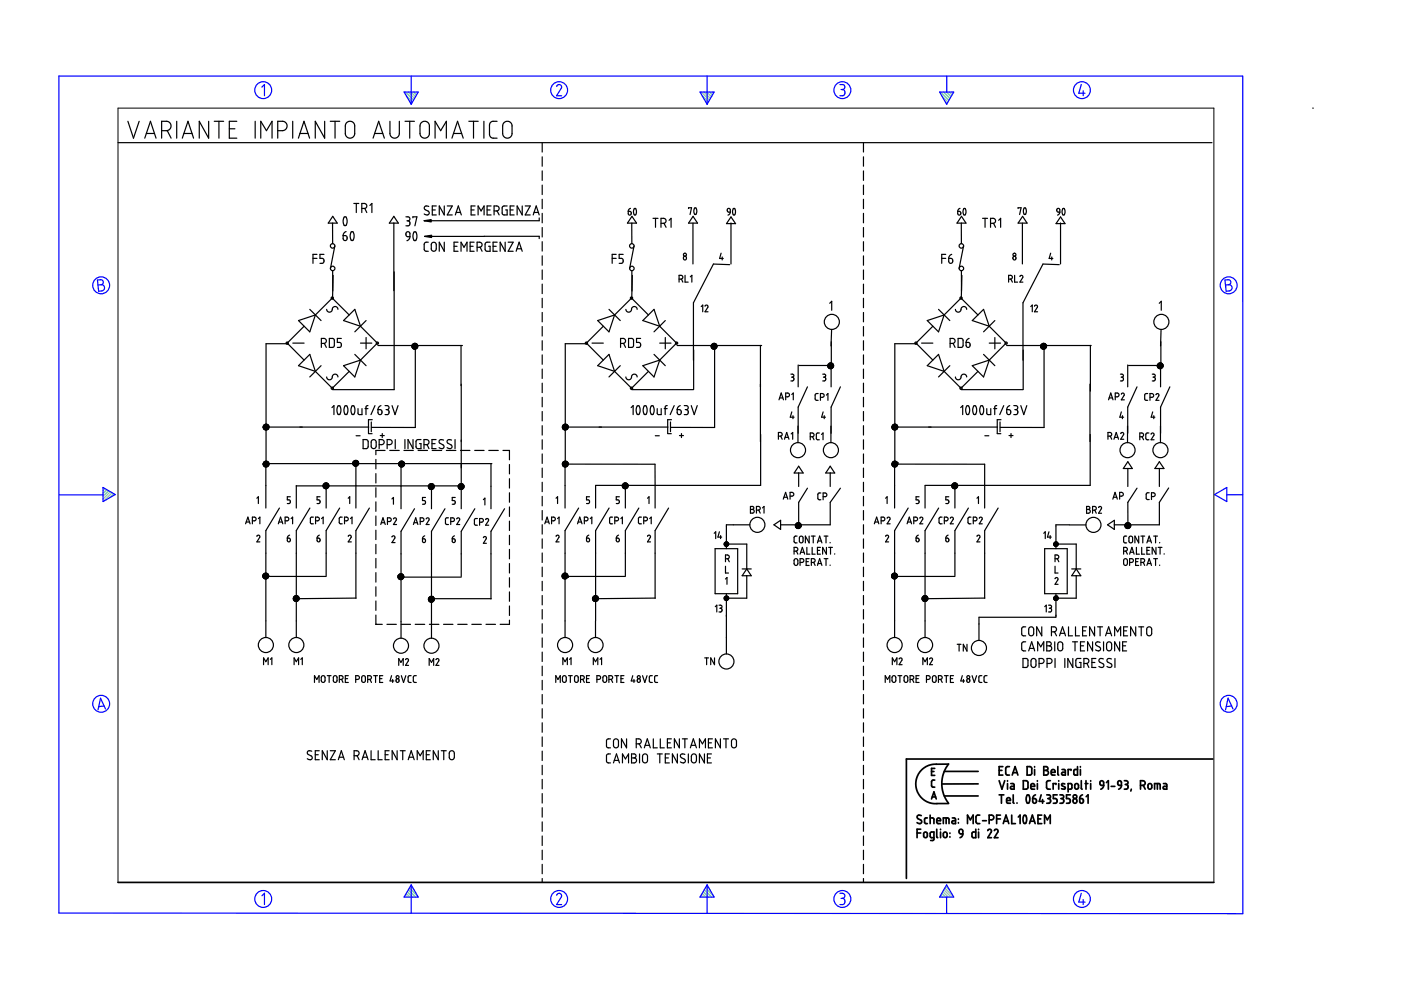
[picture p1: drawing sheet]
<svg xmlns="http://www.w3.org/2000/svg" width="297mm" height="210mm" viewBox="0 0 297 210" stroke-linecap="round" stroke-linejoin="round" font-family="sans-serif">
<g fill="none" stroke="#6c9" stroke-width=".25">
<path d="M85.9 19.5l1.8 1.8M86.5 19.5l1.4 1.4M87.1 19.5l1 1M87.7 19.5l.6 .6M88.3 19.5l.2 .2M148.7 19.5l1.7 1.8M149.3 19.5l1.3 1.4M149.9 19.5l1 1M150.5 19.5l.6 .6M151.1 19.5l.2 .2M199.5 19.5l1.7 1.8M200.1 19.5l1.3 1.4"/>
<path d="M200.7 19.5l.9 1M201.3 19.5l.5 .6M201.8 19.5l.3 .2M86.1 20.3l1.3 1.3M87 21.7l.2 .3M148.9 20.3l1.3 1.3M149.7 21.7l.3 .3M199.7 20.3l1.3 1.3M200.5 21.7l.3 .3M21.9 103.4h-.1M22.3 103.6l-.5 .4M22.6 103.8l-.8 .8"/>
<path d="M23 104l-1.2 1.2M23.4 104.2l-1.6 1.6M23.8 104.5l-1.8 1.8M24.2 104.7l-.8 .8M85.7 190.2h.1M85.9 189.8l.4 .4M86.1 189.4l.8 .8M86.4 189l1.1 1.2M86.6 188.7l1.5 1.5M86.8 188.3l1.8 1.8M87 187.9l.8 .8M148.4 190.2h.1"/>
<path d="M148.7 189.8l.4 .4M148.9 189.4l.8 .8M149.1 189l1.2 1.2M149.3 188.7l1.6 1.5M149.5 188.3l1.8 1.8M149.8 187.9l.7 .8M199.2 190.2h.1M199.5 189.8l.4 .4M199.7 189.4l.7 .8M199.9 189l1.1 1.2M200.1 188.7l1.6 1.5M200.3 188.3l1.8 1.8"/>
<path d="M200.5 187.9l.8 .8"/>
</g>
<g fill="none" stroke="#00f" stroke-width=".25">
<path d="M55.5 18.5l.6-.6v2.4M85.7 19.5h3l-1.5 2.6zM87.2 16.1v6M118 18.3l.3-.4h.4l.4 .5-1.1 1.9h1.1M148.4 19.5h3l-1.5 2.6zM149.9 16.1v6M178.1 17.9h.6l.3 .3 .1 .5-.5 .3M178.3 19h.3M178.6 19l.5 .3v.6l-.3 .4h-.7M199.2 19.5h3l-1.5 2.6zM200.7 16.2v3.3M229.3 17.9l-.6 1.9h1.3"/>
<path d="M229.7 19.2v1.1M263.4 16.1h-250.9v177.5l251 .1v-177.6M20.7 59.4l.8-.1 .3 .3 .1 .4-.5 .4 .5 .1 .2 .3v.5l-.2 .3-1 .1zM259.7 59.4l.9-.1 .3 .4v.4l-.4 .3 .5 .1 .2 .3v.4l-.3 .4-.9 .1zM21.4 60.4h-.6M260.5 60.4h-.7M12.6 104.9h9.2M21.8 103.4l2.6 1.5-2.6 1.4zM257.5 104.9l2.6-1.5v2.9zM263.5 104.9h-3.4M22.1 149.7l-1.2 .1M22.4 150.3l-1.1-2.3-.5 2.5"/>
<path d="M261.1 149.7l-1.1 .1M261.4 150.3l-1-2.3-.6 2.5M55.5 189.9l.6-.5v2.4M87.2 187.6v6M87.2 187.6l1.5 2.6h-3zM118 189.8l.2-.3 .4-.1 .3 .2 .2 .3-1.1 1.9h1.1M149.9 187.6v6M149.9 187.6l1.5 2.6h-3zM178.1 189.4h.6l.4 .3v.4l-.5 .4M178.3 190.5h.3M178.6 190.5l.4 .2 .1 .7-.4 .4h-.6M200.7 190.2v3.3"/>
<path d="M200.7 187.6l1.5 2.6h-3zM229.3 189.4l-.6 1.9h1.3M229.7 190.7v1.1"/>
<circle cx="55.8" cy="19.1" r="1.79"/>
<circle cx="118.5" cy="19.1" r="1.79"/>
<circle cx="178.6" cy="19.1" r="1.79"/>
<circle cx="229.4" cy="19.1" r="1.79"/>
<circle cx="21.4" cy="60.5" r="1.79"/>
<circle cx="260.5" cy="60.5" r="1.79"/>
<circle cx="21.4" cy="149.2" r="1.79"/>
<circle cx="260.5" cy="149.2" r="1.79"/>
<circle cx="55.8" cy="190.6" r="1.79"/>
<circle cx="118.5" cy="190.6" r="1.79"/>
<circle cx="178.6" cy="190.6" r="1.79"/>
<circle cx="229.4" cy="190.6" r="1.79"/>
</g>
<g fill="none" stroke="#000" stroke-width=".25">
<path d="M25 30.2h232M27.1 25.7l1.2 3.6 1.2-3.6M30.7 29.3l1.2-3.6 1.2 3.6M31 28.3h1.7M34.3 27.7h1.2l.4-.2 .4-.8-.3-.7-.6-.3h-1.1v3.6M35.5 27.7l.8 1.6M37.5 25.7v3.6M38.7 29.3l1.2-3.6 1.1 3.6M39 28.3h1.7M44.2 25.7v3.6l-2-3.6v3.6M45.4 25.7h2M46.4 25.7v3.6"/>
<path d="M48.6 27.3h1.2M50.2 25.7h-1.6v3.6h1.6M54.1 25.7v3.6M55.3 29.3v-3.6l1.2 2 1.2-2v3.6M58.9 27.7h1.2l.5-.3 .3-.8-.4-.6-.5-.3h-1.1v3.6M62.1 25.7v3.6M63.3 29.3l1.2-3.6 1.1 3.6M63.6 28.3h1.7M68.8 25.7v3.6l-2-3.6v3.6M70 25.7h2M71 25.7v3.6M73.6 26l.4-.3 .5 .1 .5 .3 .2 .4v2.1l-.3 .4-.4 .3-.8-.2-.4-.5-.1-2z"/>
<path d="M79.1 29.3l1.2-3.6 1.2 3.6M79.4 28.3h1.8M82.7 25.7v2.7l.4 .7 .4 .2 .8-.2 .3-.5 .1-2.9M85.9 25.7h2M86.9 25.7v3.6M89.3 26.1l.4-.3 .5-.1 .5 .2 .3 .4v2.2l-.2 .5-.3 .2h-.8l-.6-.5-.1-2.1zM92.2 29.3v-3.6l1.2 2 1.2-2v3.6M95.8 29.3l1.2-3.6 1.2 3.6M96.2 28.3h1.7M99.4 25.7h2M100.4 25.7v3.6M102.6 25.7v3.6"/>
<path d="M105.4 25.7h-1.1l-.4 .3-.1 .5 .1 2.4 .4 .4h1.1M106.8 26.1l.4-.3 .5-.1 .5 .2 .3 .5 .1 2.1-.3 .5-.3 .2h-.8l-.6-.6v-2zM115 30.2v2M115 33.3v1.9M115 36.2v2M115 39.2v2.1M183.1 30.2v2M183.1 33.3v1.9M183.1 36.2v2M183.1 39.2v2.1M66.4 54.8h.8M67.2 53.9h-.8v1.9"/>
<path d="M68.7 53.9h-.9v.9h.6l.3 .3-.1 .6-.8 .1M70.5 47.3v4.4M70.5 57.4v4.3M70.5 45.9l1 1.4h-1.9zM70.6 58.4l-.1 4.7M71 52.1l-.9 4.8M72.7 50h.6l.2 .1 .1 .6-.2 .2-.3 .1-.2-.1zM73 46h.3l.2 .3 .1 .8-.1 .5a.34 .34 0 0 1-.5 .2 .34 .34 0 0 1-.2-.4l-.1-.7zM73.4 49.1l-.4 .3-.3 .6M74.4 49.2a.5 .5 0 0 1 .6 .1 .5 .5 0 0 1 .1 .6l-.1 .9a.36 .36 0 0 1-.5 .2 .36 .36 0 0 1-.2-.5v-.7zM75 43.1h1.1M75.5 43.1v2"/>
<path d="M76.7 44.2l.8-.1 .3-.3-.2-.5-.3-.2h-.6v2M77.3 44.2l.5 .9M78.4 43.6l.4-.5v2M83.5 45.9l1 1.4h-2zM83.5 47.3v14.3M83.6 57.6v25h-13.1M86.1 46l.7 .1v.6l-.3 .1M86.2 49.3l.4-.2 .3 .2v.9h-.6l-.2-.2zM86.3 46.8h.2M86.5 46.8l.4 .3v.5l-.2 .3h-.6M86.9 50.2l-.2 .6-.4 .2M87.5 46.2v-.2h.9l-.4 1.9"/>
<path d="M87.8 49.2a.53 .53 0 0 1 .5 .2 .53 .53 0 0 1 .1 .6l-.1 .7a.36 .36 0 0 1-.5 .3 .36 .36 0 0 1-.2-.5l-.1-.5zM90 50.1h12.7M90.8 51.4h-.5l-.4 .4 .1 1.2 .3 .3h.5M90.9 43.8l-.6-.1-.4 .4 .2 .3 .8 .5v.5l-.5 .2-.5-.2M91.6 51.5l.5-.1 .4 .3v1.1l-.3 .4-.4 .1-.4-.4zM91.7 44.5h.6M92.5 43.7h-.8v1.9h.8M94.2 43.7v1.9l-1.1-1.9v1.9M94.2 51.4v1.9l-1.1-1.9v1.9M94.8 43.7h1.1l-1.1 1.9h1.1M96.3 52.2h.6M96.5 45.6l.7-1.9 .6 1.9"/>
<path d="M96.7 45h.9M97.1 51.4h-.8v1.9h.8M97.7 53.3v-1.9l.7 1 .6-1v1.9M99.7 52.2h.6M99.9 44.5h.6M100.5 51.4h-.8v1.9h.8M100.7 43.7h-.8v1.9h.8M101.2 52.4l.8-.1 .2-.3-.1-.4-.3-.2h-.6v1.9M101.4 45.6v-1.9l.6 1 .6-1v1.9M101.8 52.4l.4 .9M102.7 50.1h11.6v.5M103.3 44.5h.6"/>
<path d="M103.9 51.4h-.8l-.2 .2-.1 1.3 .2 .3 .9 .1v-1.1h-.3M104.1 43.7h-.8v1.9h.8M104.5 52.2h.7M104.8 44.7h.6l.3-.1 .1-.4-.1-.3-.4-.2h-.5v1.9M105.4 44.7l.4 .9M105.4 51.4h-.9v1.9h.9M107.1 51.4v1.9l-1.1-1.9v1.9M107.5 43.7h-.7l-.3 .2v1.3l.3 .4h.7v-1.1h-.3M107.7 51.4h1.1l-1.1 1.9h1.1M108.2 44.5h.6M109 43.7h-.8v1.9h.8M109.4 53.3l.7-1.9 .6 1.9"/>
<path d="M109.6 52.7h.9M110.7 43.7v1.9l-1.1-1.9v1.9M111.4 43.7h1l-1 1.9h1M113.1 45.6l.6-1.9 .6 1.9M113.2 45h1M114.3 46.2v.6h-24.4M115 42.2v2M115 45.2v2M115 48.2v2M115 51.2v2M115 54.3v1.9M115 57.2v2"/>
<path d="M129.8 54.8h.8M130.6 53.9h-.8v1.9M132.1 53.9h-.8v.9h.6l.2 .3-.1 .7h-.7M133.2 44.8l.5 .1 .1 .5a.31 .31 0 0 1-.3 .2 .31 .31 0 0 1-.3-.3zM133.7 44.2l-.4 .2-.1 .4M133.9 47.3l.1 4.4M134 57.4v4.3M134 45.9l1 1.4h-2zM134.1 58.4l-.2 4.7M134.4 52.1l-.9 4.8M134.5 44.2h.3l.1 .3v.7a.32 .32 0 0 1-.4 .4 .32 .32 0 0 1-.2-.5zM138.5 46.3h1"/>
<path d="M139 46.3v1.9M140.1 47.3l.9-.1 .2-.3-.1-.4-.4-.2h-.6v1.9M140.8 47.3l.4 .9M141.9 46.7l.4-.4v1.9M144 59.2l.7-.1 .1-.4-.2-.3h-.6v1.4M144.5 59.2l.3 .6M145.2 58.4v1.4h.7M146 44.2v-.2h.6l-.3 1.5M146.4 58.7l.3-.3v1.4M146.9 47.4v8.6M146.9 45.9l1 1.4h-1.9zM147.3 44.1a.49 .49 0 0 1 .4 .8v.2a.3 .3 0 0 1-.4 .4 .3 .3 0 0 1-.2-.5z"/>
<path d="M152.9 53.7l-.3 1.1h.8M153.1 54.5v.6M154.2 44.3a.33 .33 0 0 1 .4-.1 .33 .33 0 0 1 .2 .3v.5h-.4l-.2-.3zM154.7 56.1l-3.4-.1-4.3 8.2v12.2M154.8 45l-.1 .3-.4 .3M155 47.3v8.7M155 46l1 1.4h-2zM155.5 44.2h.3l.1 .2v.8a.32 .32 0 0 1-.4 .4 .32 .32 0 0 1-.2-.5zM183.1 42.2v2M183.1 45.2v2M183.1 48.2v2M183.1 51.2v2"/>
<path d="M183.1 54.3v1.9M183.1 57.2v2M199.7 54.8h.8M200.5 53.9h-.8v1.9M201.1 54.8l.8 .1v.8l-.4 .1-.2-.1zM201.8 53.9l-.5 .3-.2 .6M203.1 44.8l.5 .1 .1 .4a.32 .32 0 0 1-.3 .3 .32 .32 0 0 1-.3-.3zM203.5 44.2l-.3 .1-.1 .5M203.8 47.3v4.4M203.8 57.4l.1 4.3M203.9 45.9l.9 1.4h-1.9zM203.9 58.4l-.1 4.7"/>
<path d="M204.3 52.1l-1 4.8M204.4 44.2h.2l.2 .3v.7a.31 .31 0 0 1-.4 .4 .31 .31 0 0 1-.2-.5zM208.3 46.3h1.1M208.9 46.3v1.9M210 47.3l.9-.1 .2-.3-.2-.4-.3-.2h-.6v1.9M210.7 47.3l.4 .9M211.7 46.7l.5-.4v1.9M213.8 59.2l.7-.1 .1-.6-.8-.1v1.4M214.3 59.2l.4 .6M215.1 58.4v1.4h.7M215.9 44.2v-.2h.6l-.3 1.5M216.2 58.6a.32 .32 0 0 1 .5-.2 .32 .32 0 0 1 .1 .5l-.6 .9h.7"/>
<path d="M216.8 47.4v8.6M216.8 45.9l1 1.4h-1.9zM217.1 44.1a.49 .49 0 0 1 .5 .8v.2a.31 .31 0 0 1-.3 .4 .31 .31 0 0 1-.3-.5zM222.8 53.7l-.4 1.1h.8M223 54.5v.6M224.1 44.3a.33 .33 0 0 1 .4-.1 .33 .33 0 0 1 .2 .3v.5h-.4l-.3-.3zM224.6 56.1l-3.5-.1-4.2 8.2v12.2M224.7 45l-.2 .4-.3 .2M224.9 46l.9 1.4h-1.9zM224.9 47.3v8.7M225.4 44.2h.2l.2 .3v.7a.31 .31 0 0 1-.4 .4 .31 .31 0 0 1-.2-.5zM61 72.9h-4.6v25.3"/>
<path d="M62.1 72.7h2.4M63.3 68l3.6-1.2-1.2 3.6zM64.5 69.2l-3.6 3.5 3.6 3.6M65.7 75.1l1.2 3.6-3.6-1.2zM65.7 65.6l2.4 2.4M66.9 66.8l3.5-3.6 3.6 3.6M66.9 78.7l3.5 3.6 3.6-3.6M68.1 77.5l-2.4 2.4M68.1 72.8h.6l.4-.2 .1-.4-.2-.4h-.9v1.9M68.8 72.8l.4 .9M69.3 65.6l.2 .5 .5 .1 .4-.3 .2-.7 .4-.2 .4 .1 .2 .5M69.3 79.9l.2 .5 .6 .1 .3-.2 .1-.7 .4-.3 .6 .2 .1 .4"/>
<path d="M69.8 71.8h.7l.4 .2v1.3l-.3 .3-.8 .1zM72.4 71.8h-.9v.8h.6l.3 .3v.5l-.2 .2-.7 .1M72.8 68l2.4-2.4 1.2 3.6zM72.8 77.5l3.6-1.2-1.2 3.6zM75.2 75.1l2.4 2.4M76.4 69.2l3.6 3.5-3.6 3.6M76.4 72.7h2.4M77.6 68l-2.4 2.4M77.6 71.6v2.4M80.1 73.3h17.9M87.4 73.5l.7-.7-.7 .8M87.7 72.9l-.3 .3"/>
<path d="M87.8 72.8l-.4 .4M87.9 74l.7-.6-.7 .6M87.9 72.8l-.6 .6M88 72.8l-.7 .6M88.1 73.2v17.4h-9.3M88.2 72.9l-.8 .8M88.3 72.9l-.8 .9 .8-.9M88.4 73l-.9 .9M88.4 73l-.8 .9M88.4 73.8l-.1 .1M88.5 73.1l-.9 .8M88.5 73.1l-.8 .9"/>
<path d="M88.5 73.2l-.8 .8M88.6 73.6l-.5 .4M88.6 73.5l-.5 .5M97.7 73.2v8.6M115 60.2v2.1M115 63.2v2M115 66.3v1.9M115 69.2v2M115 72.2v2.1M115 75.2v2M115 78.3v1.9M124.5 72.9h-4.7v25.3"/>
<path d="M125.5 72.7h2.4M126.7 77.5l2.4-2.4 1.2 3.6zM126.7 68l3.6-1.2-1.2 3.6zM127.9 69.2l-3.6 3.5 3.6 3.6M129.1 65.6l2.4 2.4M130.3 66.8l3.6-3.6 3.6 3.6M130.3 78.7l3.6 3.6 3.6-3.6M131.5 77.5l-2.4 2.4M131.6 72.8h.7l.3-.2v-.4l-.2-.3-.8-.1v1.9M132.2 72.8l.4 .9M132.7 65.6l.3 .5h.6l.3-.3 .1-.5 .5-.3 .4 .1 .2 .5M132.7 79.9l.2 .5 .6 .1 .3-.2 .2-.7 .4-.3 .4 .1 .3 .5"/>
<path d="M133.3 71.8h.7l.3 .2v1.4l-.2 .2-.8 .1zM135.8 71.8h-.8v.8h.6l.2 .4-.2 .6-.6 .1M136.3 68l2.4-2.4 1.2 3.6zM136.3 77.5l3.6-1.2-1.2 3.6zM138.7 75.1l2.4 2.4M139.9 72.7h2.4M139.9 69.2l3.5 3.5-3.5 3.6M141.1 68l-2.4 2.4M141.1 71.6v2.4M143.6 73.3h17.9M147.1 74.2v8.4M148.7 65l.3-.3v1.4"/>
<path d="M149.5 64.9a.32 .32 0 0 1 .4-.2 .32 .32 0 0 1 .2 .5l-.6 .9h.6M151.2 72.8l-.4 .4M151.3 72.8l-.5 .5M151.4 73.4l-.5 .4M151.4 73.6l-.3 .4M151.4 73.3l-.5 .5M151.4 73.1l-.5 .6M151.4 73l-.6 .6M151.4 72.8l-.6 .6M151.5 72.8l-.7 .7M151.5 73.2v17.4h-9.3M151.6 72.8l-.8 .8"/>
<path d="M151.7 72.9l-.8 .8M151.8 72.9l-.4 .4M151.8 73l-.4 .4M151.9 73l-.5 .5M151.9 73.1l-.9 .8 .4-.4M151.9 73.1l-.8 .9M151.9 73.7l-.2 .3M152 73.2l-.6 .5M152 73.6l-.4 .4M152 73.3l-.8 .7M152 73.3l-.6 .6M152 73.4l-.6 .6"/>
<path d="M152 73.5l-.6 .5M161.2 73.2v20.4M167.7 79.3h.3a.32 .32 0 0 1 .3 .4 .32 .32 0 0 1-.3 .3M167.8 80h.2M168 80l.3 .1v.5l-.2 .2h-.4M169.2 77.4v4.6M174.4 79.3h.4a.32 .32 0 0 1 .3 .4 .32 .32 0 0 1-.3 .3M174.6 80h.2M174.8 80l.2 .1v.5l-.2 .2h-.4M175.7 78l.9-.8-.8 .9M175.8 78.1l.9-.8-.8 .8M175.9 64.3l.4-.4v1.9"/>
<path d="M176 77l-.5 .4M176 77l-.5 .5M176.1 76.9l-.6 .7M176.2 76.9l-.7 .7M176.2 77.4v4.6M176.3 72.5v5h-6.9M176.3 77l-.8 .7M176.3 69.8l-.1 3.5M176.3 77l-.8 .8M176.4 77l-.8 .9M176.5 77.1l-.8 .9 .8-.9M176.7 77.8l-.3 .3"/>
<path d="M176.7 77.4l-.7 .8M176.7 77.7l-.4 .4M176.7 77.4l-.8 .7M176.7 77.6l-.6 .6M176.7 77.5l-.6 .7M183.1 60.2v2.1M183.1 63.2v2M183.1 66.3v1.9M183.1 69.2v2M183.1 72.2v2.1M183.1 75.2v2M183.1 78.3v1.9"/>
<path d="M194.3 72.9h-4.6v25.3M195.4 72.7h2.4M196.6 68l3.6-1.2-1.2 3.6zM196.6 77.5l2.4-2.4 1.2 3.6zM197.8 69.2l-3.6 3.5 3.6 3.6M199 65.6l2.4 2.4M200.2 66.8l3.6-3.6 3.5 3.6M200.2 78.7l3.6 3.6 3.5-3.6M201.4 77.5l-2.4 2.4M201.4 72.8l.9-.1 .2-.4-.1-.3-.3-.2h-.7v1.9M202.1 72.8l.4 .9M202.6 65.6l.2 .5 .5 .1 .4-.3 .2-.7 .4-.2 .4 .1 .3 .5"/>
<path d="M202.6 79.9l.2 .5 .6 .1 .3-.2 .2-.7 .3-.3 .6 .2 .2 .4M203.1 71.8h.8l.3 .2v1.3l-.3 .3-.8 .1zM204.8 72.6l.8 .1 .1 .6-.2 .3-.3 .1-.3-.2zM205.5 71.8l-.5 .3-.2 .5M206.1 68l2.4-2.4 1.2 3.6zM206.1 77.5l3.6-1.2-1.2 3.6zM208.5 75.1l2.4 2.4M209.7 72.7h2.4M209.7 69.2l3.6 3.5-3.6 3.6M210.9 68l-2.4 2.4M210.9 71.6v2.4M213.4 73.3h18"/>
<path d="M216.9 74.2v8.4M218.5 65l.4-.3v1.4M219.3 64.9a.33 .33 0 0 1 .5-.2 .33 .33 0 0 1 .1 .5l-.6 .9h.7M220.7 73.7h.1M220.7 73.1v.2M220.7 73.5h.1M220.7 73.3l-.1 .1M221.1 72.8l-.4 .4 .3-.4M221.3 72.8l-.6 .5M221.3 72.8l-.7 .6M221.4 73.2v17.4h-9.3M221.4 72.8l-.7 .7"/>
<path d="M221.4 72.8l-.7 .8M221.5 72.9l-.8 .7M221.6 72.9l-.9 .8M221.6 72.9l-.8 .9M221.7 73l-.9 .8M221.7 73l-.8 .9 .8-.9M221.8 73.1l-.8 .9M221.8 73.2l-.8 .8M221.8 73.6l-.3 .4M221.8 73.2l-.7 .8 .8-.7M221.9 73.4l-.6 .6M221.9 73.5l-.5 .5"/>
<path d="M221.9 73.4l-.7 .6M231.2 73.2v9.7M237.6 79.3h.3a.32 .32 0 0 1 .3 .4 .32 .32 0 0 1-.3 .3M237.7 80h.2M237.9 80l.2 .1 .1 .5-.2 .2h-.4M239.1 77.4v4.6M244.3 79.3h.4a.32 .32 0 0 1 .2 .4 .32 .32 0 0 1-.3 .3M244.5 80h.1M244.6 80l.3 .1v.5l-.2 .2h-.4M245.4 77.8l.9-.8-.9 .9M245.5 77.9l.9-.8-.9 .9M245.7 77l-.3 .3"/>
<path d="M245.8 64.3l.4-.4v1.9M245.8 77l-.4 .4M246 76.9l-.6 .6M246 76.9l-.6 .7M246.1 77.4v4.6M246.1 72.5v5h-6.8M246.1 77l-.7 .7M246.2 77l-.8 .7M246.2 69.8l-.1 3.5M246.4 77.2l-.8 .8 .9-.8M246.5 77.2l-.8 .9M246.5 77.3l-.8 .8"/>
<path d="M246.6 77.7l-.4 .4M246.6 77.4l-.8 .7M246.6 77.3l-.8 .8M246.6 77.5l-.7 .7M246.6 77.7l-.5 .5M55.8 98.3h.1M55.8 90.6h.1M55.8 98.5h.1M55.8 98.4h.1M56 91h.1M56 98.1l-.2 .2M56 90.1l-.1 .1"/>
<path d="M56 97.9l-.1 .1M56.2 91l-.1 .1M56.2 98.1l-.4 .4M56.3 90l-.5 .4M56.3 98.1l.3-.3-.8 .8M56.3 97.8l-.5 .5M56.3 89.9l-.5 .6M56.3 97.8l-.3 .3M56.3 91l-.1 .1M56.3 98.1l-.5 .5M56.4 98.2v9.5M56.4 90.6h21.8"/>
<path d="M56.5 98.3h47.8M56.5 89.9l-.7 .7 .7-.7M56.5 97.8l-.4 .3M56.5 97.8l-.7 .6M56.5 98.1l-.6 .6M56.6 90l-.8 .8 .8-.8M56.7 90l-.8 .8M56.7 97.9l-.8 .8M56.7 90l-.8 .9M56.7 97.9l-.2 .2M56.8 90.1l-.8 .9M56.8 97.9l-.9 .9"/>
<path d="M56.8 97.9l-.8 .9M56.9 91l-.2 .1M56.9 98.1l-.8 .8M56.9 90.2l-.9 .8M56.9 98l-.9 .9M56.9 98l-.1 .1M56.9 98.7l-.2 .2M57 90.8l-.2 .2M57 90.3l-.7 .7M57 98.1l-.9 .9M57 90.3l-.9 .8M57 98.2l-.8 .8"/>
<path d="M57 98.6l-.4 .4M57 90.7l-.4 .4M57 90.4l-.7 .7M57 98.3l-.7 .7M57 90.6l-.5 .6M57 90.4l-.7 .8M57 90.5l-.6 .7M57 98.4l-.5 .6 .5-.5M70.4 86.4l.4-.4v1.9M71.6 86.1a.56 .56 0 0 1 .7 .8l-.1 .7a.35 .35 0 0 1-.4 .3 .35 .35 0 0 1-.3-.5l-.1-.7zM73.2 86.1a.55 .55 0 0 1 .6 .7l-.1 .8a.35 .35 0 0 1-.5 .3 .35 .35 0 0 1-.2-.5l-.1-.6zM74.6 86.1a.55 .55 0 0 1 .6 .2 .55 .55 0 0 1 0 .6l-.1 .7a.36 .36 0 0 1-.4 .3 .36 .36 0 0 1-.2-.5l-.1-.7z"/>
<path d="M74.9 98.6h.1M74.9 98.4l.8-.7-.8 .8M74.9 98.1h-.1M75.2 97.7l-.3 .2M75.2 97.6l-.4 .4M75.4 97.6l-.6 .6M75.5 97.6l-.7 .7M75.5 98.2v9.5M75.5 98.1l-.5 .5M75.5 92.4h.8M75.5 97.6l-.7 .8M75.6 97.6l-.8 .8"/>
<path d="M75.6 98.1l-.5 .6M75.7 98.1l-.6 .7M75.8 97.7l-.9 .9M75.9 97.8l-.4 .3M75.9 86.6v1.1l.2 .2h.7v-1.3M75.9 97.8l-.9 .9M75.9 97.9l-.2 .2M76 97.9l-.9 .9M76 98.4l-.4 .4M76 98.1l-.8 .7M76 98l-.1 .1M76 98.4l-.5 .4"/>
<path d="M76 98.2l-.6 .6M76.1 98.2l-.7 .6M77 93.2h.7l.3 .3 .1 1.2-.4 .4h-.7zM77.4 86.6h.6M78 86l-.4 .3v1.6M78.1 91.9h.8M78.7 89.5v2M78.8 93.4l.5-.2 .4 .4 .1 1.1-.4 .4h-.3l-.4-.4zM78.9 89h-.8v2.9M79.5 86l-.8 1.9M79.7 97.4v2M80.1 86.8l.7 .1 .2 .2v.5l-.2 .3-.6-.2z"/>
<path d="M80.4 94.3l.8-.1 .2-.3-.1-.5-.2-.2h-.7v1.9M80.6 92.4h.9M80.8 86l-.5 .3-.2 .5M81 91.9v.9M81.6 86l.8 .2v.4l-.3 .2M81.6 95.5h-1.9v.9M81.9 86.8h.2M82.1 86.8l.4 .3-.1 .6-.2 .2h-.6M82.1 94.3h.6l.3-.2 .1-.5-.1-.3-.9-.1v1.9M82.6 95.5h2M83.1 86l.7 1.9 .6-1.9M83.8 93.2v1.9"/>
<path d="M84.7 98.1l-.2 .2M84.9 98.9l.8-.8-.8 .9M84.9 97.8l-.3 .4M85 97.8l-.4 .3M85 98.3v9.6M85.1 97.8l-.3 .3M85.2 97.8l-.7 .6 .4-.3M85.3 97.8l-.7 .8M85.4 98.1l-.7 .7M85.4 97.8l-.8 .9M85.4 97.9l-.8 .8M85.5 97.9l-.8 .9"/>
<path d="M85.5 98.1l-.7 .8M85.6 97.9l-.3 .2M85.6 98l-.8 .8M85.6 98l-.1 .1M85.6 95.5h2M85.7 98.1h-.1M85.7 98.6l-.3 .4M85.7 98.3l-.7 .7M85.7 98.5l-.4 .5M85.7 98.2l-.7 .8M85.8 98.4l-.6 .6M85.8 98.3l-.7 .7"/>
<path d="M85.9 93.2v1.9M87.6 93.2v1.9l-1.1-1.9v1.9M88.6 95.5h2M89.3 93.2h-.8l-.3 .3v1.3l.2 .3h.9v-1h-.4M89.9 94.3h.6l.3-.2 .2-.5-.2-.3-.9-.1v1.9M90.5 94.3l.5 .8M91.6 94.1h.6M91.6 95.5h2M92.5 93.2h-.9v1.9h.9M94 93.3l-.6-.1-.3 .2v.3l.2 .3 .7 .4 .1 .5-.5 .2-.5-.2M94.6 95.5h2M95.7 93.3l-.6-.1-.3 .2v.3l.2 .3 .7 .4 .1 .5-.5 .2-.5-.2"/>
<path d="M96.5 93.2v1.9M97.6 95.5h2M97.8 81.4v26.5M100.6 95.5h2M103.6 95.5h2M104.1 98.3v9.6M106.6 95.5h1.4v2M108 98.5v2M115 81.2v2M115 84.2v2.1M115 87.2v2M115 90.3v1.9"/>
<path d="M115 93.2v2M115 96.2v2.1M115 99.3v1.9M119.2 90.6l.8-.7-.7 .8M119.5 90.1h-.1M119.5 97.9l-.1 .1M119.6 91l.8-.8-.9 .9 .1-.1M119.6 90l-.3 .3M119.6 97.8l-.3 .4M119.7 98.1l-.4 .5M119.8 89.9l-.5 .6M119.8 97.8l-.4 .3"/>
<path d="M119.8 98.4h19.1v9.3M119.8 98.2v9.5M119.8 91l-.1 .1M119.8 89.9l-.6 .6M119.8 98.1l-.5 .6M119.8 97.8l-.6 .6M119.8 90.6h21.8M120 97.8l-.7 .7M120 91l-.2 .2M120.1 97.8l-.8 .8M120.1 90l-.8 .8M120.2 97.9l-.9 .8"/>
<path d="M120.2 90l-.9 .9M120.2 97.9l-.8 .9M120.2 90l-.8 .9M120.3 90.1l-.9 .9M120.3 97.9l-.2 .2M120.3 98l-.9 .8M120.3 90.1l-.8 .9M120.3 98.4l-.5 .6M120.3 90.8l-.3 .3M120.3 90.7l-.4 .5M120.3 90.6l-.3 .4 .3-.4M120.3 90.4l-.5 .6"/>
<path d="M120.3 98.6l-.3 .4M120.3 98.8l-.1 .1M120.3 98.1h-.1M120.4 98l-.9 .9 .8-.8M120.4 90.9l-.2 .2M120.4 90.3l-.8 .8M120.4 98.2l-.7 .8 .7-.8M120.4 90.4l-.1 .1M120.5 98.5l-.6 .5M120.5 98.3l-.7 .7M120.5 90.4l-.2 .2M120.5 90.7l-.2 .1"/>
<path d="M120.5 90.6l-.2 .1M133.8 86.4l.4-.4v1.9M133.9 82.6h13.1M135.1 86.1a.55 .55 0 0 1 .6 .7l-.1 .8a.35 .35 0 0 1-.4 .3 .35 .35 0 0 1-.3-.5v-.6zM136.6 86.1a.55 .55 0 0 1 .5 .2 .55 .55 0 0 1 .1 .6l-.1 .7a.36 .36 0 0 1-.5 .3 .36 .36 0 0 1-.2-.5v-.6zM138.1 86.1a.55 .55 0 0 1 .6 .7l-.1 .8a.36 .36 0 0 1-.5 .3 .36 .36 0 0 1-.2-.5v-.7zM138.9 92.4h.9M139.3 86.6v1.1l.3 .2h.6v-1.3M140.8 86.6h.7M141.5 86l-.5 .3v1.6M141.6 91.9h.7M142.2 89.5v2"/>
<path d="M142.4 89h-.8v2.9M142.9 86l-.8 1.9M143.6 86.8l.7 .2 .1 .5-.2 .4h-.3l-.2-.2zM144.1 92.4h.8M144.2 86l-.4 .3-.2 .5M144.5 91.9v.9M145.1 86h.5l.3 .3-.1 .4-.3 .1M145.3 86.8h.2M145.5 86.8l.4 .3v.6l-.3 .2h-.5M146.6 86l.6 1.9 .6-1.9M161.3 92.1v10.8h-35v4.8M165 92.5l.7-.1 .1-.2v-.4l-.8-.1v1.4"/>
<path d="M165.2 84.8l.4-1.5 .5 1.5M165.3 84.4h.7M165.5 92.5l.3 .6M166.3 93.1l.5-1.4 .5 1.4M166.5 92.7h.6M166.6 84.1l.7-.1 .1-.4-.2-.2-.6-.1v1.5M167.7 92l.4-.3v1.4M167.9 83.7l.3-.4v1.5M167.9 87.3l-.3 1.2h.8M168.1 88.1v.7M169.2 90.3v3.6M169.3 98.8l1 1.5h-1.9z"/>
<path d="M171.2 82l-2 4.3v5.6M171.8 92.6l.7-.2 .1-.3-.2-.2-.6-.1v1.4M172.3 92.6l.3 .6M173.5 83.4l-.4 .1-.3 .2 .1 1 .6 .2M173.7 91.8h-.4l-.2 .3v1l.6 .1M173.9 84.2l.7-.1 .1-.5-.2-.1-.6-.1v1.5M174.2 92.1l.3-.3v1.4M174.5 87.3l-.3 1.2h.8M174.8 88.1v.7M175.2 83.8l.3-.4v1.5M176 98.8l1 1.5h-1.9zM178.2 82l-2 4.3v7.6"/>
<path d="M183.1 81.2v2M183.1 84.2v2.1M183.1 87.2v2M183.1 90.3v1.9M183.1 93.2v2M183.1 96.2v2.1M183.1 99.3v1.9M189.3 91h.1M189.4 90l-.2 .2M189.4 97.9l-.2 .1M189.4 98.1l-.3 .3M189.5 91l-.1 .1"/>
<path d="M189.6 90l-.5 .4M189.6 97.8l-.5 .5M189.6 98.1l-.5 .5M189.7 91.1h-.1M189.7 90.6l-.4 .4M189.7 90.7l-.3 .3M189.7 91l-.2 .1M189.7 90.9l-.1 .1M189.7 90.8l-.2 .2M189.7 90.4l-.5 .5M189.7 98.4l-.4 .4M189.7 98.1h-.1"/>
<path d="M189.7 97.9l-.3 .2M189.7 97.8h.1M189.7 98.4h19.1v9.3M189.7 91h.1M189.7 98.1v9.6M189.7 89.9l-.6 .6M189.7 90.6h21.8M189.8 91l.5-.6-.5 .6M189.8 89.9l-.7 .7M189.8 97.8l-.7 .7M189.8 91l-.2 .2M189.8 98.1l-.6 .6"/>
<path d="M189.9 90l-.8 .8M189.9 97.8l-.8 .8M189.9 90l-.2 .3M189.9 98.1l-.2 .3M190 91l-.2 .2M190 90l-.8 .8M190 97.9l-.8 .8M190.1 90l-.4 .5M190.1 97.9l-.3 .2M190.1 91l-.1 .1M190.1 98.1l-.4 .5M190.1 90.1l-.4 .5"/>
<path d="M190.1 97.9l-.2 .2M190.2 98l-.9 .8M190.2 90.2l-.5 .5M190.2 98l-.1 .1M190.2 90.9v.1M190.2 90.2l-.5 .6M190.2 98.1l-.8 .8M190.3 98.1h.1M190.3 90.3l-.8 .8M190.3 98.7l-.3 .3M190.3 90.3l-.6 .7M190.3 90.8l-.2 .2"/>
<path d="M190.3 98.1l-.8 .9M190.3 98.2l-.6 .6M190.3 90.6l-.5 .6M190.3 90.6l-.4 .4M190.3 98.3l-.7 .7M190.3 98.5l-.5 .5M190.3 98.4l-.5 .6M203.7 86.4l.4-.4v1.9M203.8 82.6h13.1M205 86.1a.56 .56 0 0 1 .6 .8l-.1 .7a.35 .35 0 0 1-.4 .3 .35 .35 0 0 1-.3-.5l-.1-.7zM206.4 86.1a.55 .55 0 0 1 .6 .2 .55 .55 0 0 1 .1 .6l-.1 .7a.35 .35 0 0 1-.5 .3 .35 .35 0 0 1-.2-.5l-.1-.6zM207.9 86.1a.55 .55 0 0 1 .6 .2 .55 .55 0 0 1 .1 .6l-.2 .7a.36 .36 0 0 1-.4 .3 .36 .36 0 0 1-.2-.5l-.1-.7z"/>
<path d="M208.8 92.4h.9M209.2 86.6v1.1l.2 .2h.7v-1.3M210.7 86.6h.6M211.3 86l-.4 .3v1.6M211.4 91.9h.8M212 89.5v2M212.2 89h-.8v2.9M212.8 86l-.8 1.9M213.4 86.8l.7 .1 .2 .2v.5l-.2 .3-.6-.2zM213.9 92.4h.9M214.1 86l-.5 .3-.2 .5M214.4 91.9v.9"/>
<path d="M214.9 86h.6l.3 .3-.1 .4-.3 .1M215.2 86.8h.2M215.4 86.8l.4 .3v.5l-.3 .3h-.6M216.4 86l.7 1.9 .6-1.9M231.1 81.4v12.2M231.1 92.1v10.8h-35v4.8M234.9 92.5l.7-.1v-.6l-.7-.1v1.4M235 84.8l.5-1.5 .5 1.5M235.2 84.4h.6M235.4 92.5l.3 .6M236.2 93.1l.5-1.4 .5 1.4M236.3 92.7h.7"/>
<path d="M236.5 84.1l.6-.1 .2-.3-.2-.3-.6-.1v1.5M237.6 91.9a.32 .32 0 0 1 .4-.2 .32 .32 0 0 1 .2 .5l-.6 .9h.7M237.7 83.6a.32 .32 0 0 1 .5-.2 .32 .32 0 0 1 .1 .4l-.6 1h.7M237.7 87.3l-.3 1.2h.8M238 88.1v.7M239.1 90.3v3.6M239.1 99.3v3.8M239.1 97.9l1 1.4h-1.9zM241.1 82l-2 4.3v5.6M241.7 92.6l.7-.1 .1-.3-.2-.3-.6-.1v1.4M242.1 92.6l.4 .6M243.3 83.4l-.4 .1-.2 .2v1l.6 .2"/>
<path d="M243.6 91.8h-.5l-.2 .3 .1 1 .6 .1M243.8 84.2l.7-.1v-.5l-.7-.2v1.5M244.1 92.1a.32 .32 0 0 1 .4-.3 .32 .32 0 0 1 .1 .5l-.5 .9h.6M244.4 87.3l-.3 1.2h.8M244.6 88.1v.7M245.1 83.7a.32 .32 0 0 1 .4-.2 .32 .32 0 0 1 .2 .4l-.6 1h.6M245.8 99.3v3.8M245.8 97.9l1 1.4h-1.9zM248 82l-1.9 4.3-.1 7.6M52.1 111.1l.5-1.5 .4 1.5M52.2 110.7h.7M53.5 110.4l.7-.1 .1-.4-.1-.2-.7-.1v1.5"/>
<path d="M54.5 113.7a.32 .32 0 0 1 .4-.2 .32 .32 0 0 1 .2 .4l-.6 1h.6M54.5 105.6l.3-.3v1.5M54.8 110l.3-.4v1.5M59 111.1l.5-1.5 .5 1.5M59.1 110.7h.7M59.2 107.7l-2.8 4.8v22.7M60.5 110.4h.6l.1-.3-.1-.4-.6-.1v1.5M60.9 114.1l.5 .1 .2 .4a.32 .32 0 0 1-.4 .3 .32 .32 0 0 1-.3-.3zM61.4 113.5l-.4 .2-.1 .4M61.6 105.3h-.7v.7h.5l.2 .2-.1 .5-.6 .1M61.7 110l.3-.4v1.5M62.8 103h35.3"/>
<path d="M62.8 103v4.7M65.7 107.7l-2.9 4.8v22.7M66.4 109.6h-.4l-.2 .3 .1 1.1 .5 .1M66.9 110.4h.6l.2-.3-.1-.4-.7-.1v1.5M67.2 114.1h.5l.2 .5a.32 .32 0 0 1-.4 .3 .32 .32 0 0 1-.3-.3zM67.7 113.5l-.3 .1-.2 .5M67.9 105.3h-.7v.7h.5l.2 .2-.1 .5-.6 .1M68.2 110l.3-.4v1.5M68.6 102.9l-.1 .1M68.6 103.4l.9-.9-.9 .9M68.8 102.9l-.3 .3M68.8 102.5l-.2 .2"/>
<path d="M68.9 102.9l.5-.4-.8 .8M68.9 102.9l-.3 .4M68.9 102.4l-.4 .4M69.1 102.4l-.6 .5M69.1 102.4l-.6 .6M69.2 103v4.7M69.2 102.4l-.5 .5M69.3 102.4l-.8 .7M69.5 102.9l-.7 .6M69.6 102.6l-.9 .9M69.6 102.9l-.7 .7M69.6 102.7l-.2 .2"/>
<path d="M69.7 102.7l-.9 .8M69.7 102.8l-.1 .1M69.7 103.2l-.4 .4M69.7 103l-.6 .6M69.7 103.1l-.5 .5M69.7 102.9l-.7 .7M72 107.7l-2.8 4.8v9.6M72.6 109.6h-.4l-.3 .3 .1 1.1 .6 .1M73 110.4l.7-.1 .1-.4-.1-.2-.7-.1v1.5M73.8 113.7a.33 .33 0 0 1 .5-.2 .33 .33 0 0 1 .1 .4l-.6 1h.7M73.8 105.6l.3-.3v1.5M74.3 110l.3-.4v1.5"/>
<path d="M78.3 107.7l-2.8 4.8v14.4M79.7 100.4v2M79.7 103.4v2M79.7 106.4v2M79.7 109.4v2M79.7 112.4v2M79.7 115.4v2M79.7 118.4v2M80.7 111.2l.5-1.4 .5 1.4M80.9 110.8h.6M82.1 110.6l.7-.1 .2-.2-.2-.4-.7-.1v1.4M83.1 113.9a.33 .33 0 0 1 .4-.3 .33 .33 0 0 1 .2 .5l-.6 .9h.7"/>
<path d="M83.1 105.8l.3-.3v1.4M83.4 110a.33 .33 0 0 1 .5-.2 .33 .33 0 0 1 .1 .5l-.6 .9h.7M87.7 111.2l.4-1.4 .5 1.4M87.8 110.8h.7M87.9 107.9l-2.9 4.7v22.7M89.1 110.6l.6-.1 .2-.3-.1-.3-.7-.1v1.4M89.6 114.2l.5 .1 .1 .4a.32 .32 0 0 1-.3 .3 .32 .32 0 0 1-.3-.3zM90 113.6l-.3 .2-.1 .4M90.2 105.5h-.6v.6l.4 .1 .2 .2-.1 .4-.5 .1M90.4 110a.32 .32 0 0 1 .4-.2 .32 .32 0 0 1 .2 .5l-.6 .9h.6M91.1 102.9l-.3 .3M91.3 102.9l-.4 .5 .4-.5"/>
<path d="M91.3 102.6l-.5 .5M91.4 102.5l-.3 .4M91.5 103.1v4.8M91.5 102.6l-.7 .6M91.6 102.6l-.4 .3M91.6 102.6l-.3 .3M91.7 103.7h-.1M91.7 103.5l-.3 .3M91.7 103.4l-.4 .4M91.7 103.2l-.6 .5M91.7 103l-.6 .6M91.7 102.8l-.1 .1"/>
<path d="M91.7 102.6l-.8 .9 .8-.8M91.8 102.6l-.1 .1M91.8 102.9l-.7 .8M91.8 102.7l-.8 .8M91.9 102.7l-.9 .9M91.9 102.8l-.1 .1 .1-.1M92 103.5l-.2 .2M92 102.9l-.8 .8M92 102.9h.1M92 102.9l-.3 .4M92 103.4l-.3 .3M92 103l-.7 .8"/>
<path d="M92.1 103.2l-.6 .6M92.1 103.2l-.4 .4M92.1 103.1l-.4 .3M94.3 107.9l-2.8 4.7v22.7M95.1 109.8h-.4l-.3 .2 .1 1.1 .6 .1M95.6 110.6l.7-.2 .1-.3-.2-.2-.6-.1v1.4M95.9 114.2l.5 .1 .1 .4a.32 .32 0 0 1-.3 .3 .32 .32 0 0 1-.3-.3zM96.4 113.6l-.4 .2-.1 .4M96.5 105.5h-.6v.6l.5 .1 .1 .2-.1 .4-.5 .1M96.8 110a.32 .32 0 0 1 .5-.2 .32 .32 0 0 1 .1 .5l-.6 .9h.7M97.3 102.9l-.1 .1M97.4 102.9l-.2 .3"/>
<path d="M97.6 102.6l-.4 .3M97.6 102.6l-.4 .5M97.8 102.5l-.4 .4M97.8 102.6l-.6 .6M97.9 102.6l-.7 .7M98 102.6l-.8 .8M98 102.9l-.7 .7M98.1 102.6l-.9 .9M98.1 102.9l-.7 .7M98.1 102.7l-.8 .8M98.2 102.7l-.2 .2M98.2 102.8l-.1 .1"/>
<path d="M98.3 102.8l-.9 .9M98.3 102.8l-.1 .1M98.3 103.4l-.3 .3M98.3 102.9l-.8 .8M98.4 103l-.8 .8M98.4 103.3l-.5 .4M98.4 103.2l-.6 .6M98.4 103.1l-.7 .7M100.7 107.9l-2.9 4.7v9.6M101.2 109.9h-.4l-.2 .3v1.1l.6 .1M101.7 110.7h.6l.2-.3-.1-.4-.7-.1v1.5M102.5 114a.32 .32 0 0 1 .4-.2 .32 .32 0 0 1 .2 .4l-.6 1h.6"/>
<path d="M102.5 105.9l.3-.3v1.5M103 110.2a.33 .33 0 0 1 .4-.2 .33 .33 0 0 1 .2 .4l-.6 1h.6M107 107.9l-2.9 4.7v14.4M108 101.5v2M108 104.5v2M108 107.5v2M108 110.5v2M108 113.5v2M108 116.5v2M108 119.5v2M115 102.3v1.9M115 105.2v2.1"/>
<path d="M115 108.2v2.1M115 111.3v1.9M115 114.3v1.9M115 117.2v2.1M115.5 111.1l.5-1.5 .5 1.5M115.6 110.7h.7M116.9 110.4h.7l.2-.4-.1-.2-.8-.2v1.5M117.9 113.7a.32 .32 0 0 1 .4-.2 .32 .32 0 0 1 .2 .4l-.6 1h.6M117.9 105.6l.3-.3v1.5M118.2 110l.3-.4v1.5M122.4 111.1l.5-1.5 .5 1.5M122.6 110.7h.7"/>
<path d="M122.7 107.7l-2.9 4.8v22.7M123.9 110.4l.7-.1 .1-.4-.2-.2-.6-.1v1.5M124.4 114.1h.4l.2 .5a.32 .32 0 0 1-.3 .3 .32 .32 0 0 1-.3-.3zM124.8 113.5l-.3 .2-.1 .4M125 105.3h-.6v.7h.4l.2 .2-.1 .5-.5 .1M125.2 110l.3-.4v1.5M129.1 107.7l-2.8 4.8v22.7M129.9 109.6h-.4l-.3 .3 .1 1.1 .6 .1M130.3 110.4h.7l.1-.3-.1-.4-.7-.1v1.5M130.7 114.1h.4l.2 .5a.32 .32 0 0 1-.3 .3 .32 .32 0 0 1-.3-.3zM131.1 113.5l-.2 .1-.2 .5M131.3 105.3h-.6v.7h.4l.2 .3-.1 .4-.5 .1"/>
<path d="M131.6 110l.4-.4v1.5M132 102.9h.1M132.1 102.9l-.1 .2M132.2 102.9l-.2 .3M132.3 103.3l-.2 .1M132.3 103.5h.1M132.3 103.4l-.1 .1M132.3 103.2l-.2 .2M132.3 102.7l-.4 .3M132.3 102.7l-.3 .2M132.4 102.4l-.4 .4M132.5 102.4l-.5 .5"/>
<path d="M132.6 103v4.7M132.6 102.9l-.3 .3M132.6 102.4l-.3 .3M132.7 102.9l-.4 .4M132.7 102.4l-.5 .5M132.8 102.9l-.5 .5M132.8 102.4l-.8 .8M132.8 102.5l-.8 .8M132.9 102.5l-.9 .8M132.9 102.9l-.6 .7M132.9 102.5l-.3 .4M133 102.6l-.4 .3"/>
<path d="M133 102.6l-.3 .3M133.1 102.7l-.9 .8M133.1 103.3l-.2 .2M133.1 102.7l-.2 .2M133.1 102.8l-.8 .8M133.1 103.2l-.3 .4M133.1 102.8l-.7 .8M133.2 103.1l-.6 .5M133.2 102.9l-.7 .7M133.2 103l-.6 .6M135.4 107.7l-2.8 4.8v9.6M136 109.6h-.4l-.2 .3v1.1l.6 .1"/>
<path d="M136.5 110.4h.6l.2-.4-.1-.2-.7-.2v1.5M137.3 113.7a.32 .32 0 0 1 .4-.2 .32 .32 0 0 1 .2 .4l-.6 1h.6M137.3 105.6l.3-.3v1.5M137.8 110l.3-.4v1.5M141.8 107.7l-2.9 4.8v14.4M151.4 113.1l.3-.3v1.4M151.6 116.3h4.8v9.6h-4.8zM152.5 112.8l-.3 1.1h.8M152.8 113.6v.6M153.6 115.1v.1M153.6 115.3v.1M153.7 115.4l-.1 .1"/>
<path d="M153.8 115l-.2 .1M153.8 115.6l-.2 .1M153.8 115.7v.1M153.8 118.5l.6-.1 .2-.2-.1-.4-.7-.1v1.4M153.8 114.9v.1M153.8 115.3v.1M153.9 115.4l-.1 .1M153.9 115l-.2 .3M153.9 115.6l-.1 .1M154 114.9l-.5 .4M154 115.1l-.1 .2M154 115.7l-.1 .1"/>
<path d="M154 115.4h4.3v5.2M154 115.3l-.1 .1M154.1 114.9l-.1 .1M154.1 115.4l-.1 .1M154.1 115l-.1 .1M154.1 115.6l-.1 .1M154.1 114.9l-.6 .6M154.2 115.1l-.1 .2M154.2 115.7l-.1 .1M154.2 114.9v.1M154.2 115.3l-.1 .1M154.3 115l-.7 .6"/>
<path d="M154.3 115.4l-.1 .1M154.3 118.5l.3 .6M154.3 115l-.1 .1M154.3 115.6l-.1 .1M154.4 115.1l-.1 .2M154.4 115.1l-.7 .6M154.4 115.3l-.1 .1M154.5 115.2l-.7 .6M154.5 115.5l-.3 .3M154.5 115.2v.1M154.5 115.4l-.1 .1M154.5 115.3l-.5 .5"/>
<path d="M159 111.3h-5v5M159.1 107.4h.4a.32 .32 0 0 1 .3 .3 .32 .32 0 0 1-.3 .3l.4 .3-.1 .3-.2 .2h-.5zM159.1 108h.4M160.4 108.2l.6-.1 .2-.3-.1-.3-.7-.1v1.4M160.9 108.2l.3 .6M161.7 107.7l.3-.3v1.4M164.1 111.3l1.4-1v1.9zM166.1 105.8l.5-1.4 .4 1.4M166.2 105.4h.7M167.5 105.2l.7-.1 .1-.5-.3-.2h-.5v1.4M168.4 116.9l.6-.1 .1-.6-.7-.1v1.4M168.4 118.6l.4-.2 .3 .3 .1 .8-.3 .4h-.3l-.2-.3z"/>
<path d="M168.6 111.4l.7-.6-.7 .7M168.8 116.8l.4 .7M169 113.7h-.4l-.2 .3v1l.6 .1M169 110.9l-.3 .3M169 112l.8-.8-.7 .8M169.1 110.8l-.4 .5M169.3 100.3v2.8M169.4 110.8l-.7 .8M169.5 110.9l-.8 .8M169.6 113.8l.3-.1 .4 .2v.9l-.3 .3-.5-.2zM169.6 111l-.8 .8M169.6 119.3l.8-.2v-.3l-.1-.3-.7-.1v1.5"/>
<path d="M169.6 117.5l.5-1.4 .5 1.4M169.7 111l-.9 .8M169.7 111l-.9 .9M169.7 111.1l-.8 .8M169.8 111.1l-.9 .9M169.8 117.1h.7M169.8 111.6l-.4 .4M169.9 111.5l-.5 .6M169.9 111.4l-.7 .7M170.9 119.1h.5M171.1 116.1v1.4h.6M171.2 103.5l-1.9 3v4.8"/>
<path d="M171.6 118.4h-.7v1.5h.7M171.6 113.7v1.4l-.8-1.4v1.4M172 119.3l.7-.2 .1-.3-.1-.3-.7-.1v1.5M172 113.7h.8M172.2 116.1v1.4h.6M172.4 113.7v1.4M172.5 119.2l.3 .7M173.3 115.1l.5-1.4 .5 1.4M173.3 116.7h.5M173.3 119.9l.5-1.5 .5 1.5M173.4 114.7h.7M173.4 119.5h.7"/>
<path d="M173.9 116.1h-.6v1.4h.6M174 104.5h-.4l-.2 .3 .1 1 .5 .2M174.5 105.3h.5l.2-.1v-.6l-.7-.1v1.5M174.7 118.4h.8M174.7 113.7h.8M175.1 113.7v1.4M175.1 118.4v1.5M175.2 116.1v1.4l-.8-1.4v1.4M175.7 116.1h.8M176 115v.1M176 119.8v.1M176 100.3v2.8"/>
<path d="M176.1 116.1v1.4M177 117.4v.1M178.2 103.5l-2.2 3v4.8h-10.5M183.1 102.3v1.9M183.1 105.2v2.1M183.1 108.2v2.1M183.1 111.3v1.9M183.1 114.3v1.9M183.1 117.2v2.1M185.4 111.1l.5-1.5 .4 1.5M185.5 110.7h.7M186.8 110.4l.7-.1 .1-.4-.1-.2-.7-.1v1.5"/>
<path d="M187.8 113.7a.32 .32 0 0 1 .4-.2 .32 .32 0 0 1 .2 .4l-.6 1h.6M187.8 105.6l.3-.3v1.5M188.1 109.9a.32 .32 0 0 1 .4-.2 .32 .32 0 0 1 .2 .4l-.6 1h.6M192.3 111.1l.5-1.5 .5 1.5M192.4 110.7h.7M192.6 107.7l-2.9 4.8v22.7M193.7 110.4h.7l.1-.3-.1-.4-.7-.1v1.5M194.2 114.1l.5 .1 .2 .4a.32 .32 0 0 1-.4 .3 .32 .32 0 0 1-.3-.3zM194.7 113.5l-.4 .2-.1 .4M194.9 105.3h-.7v.7h.5l.2 .2-.1 .5-.6 .1M195 109.9a.32 .32 0 0 1 .5-.2 .32 .32 0 0 1 .1 .4l-.6 1h.7M199 107.7l-2.9 4.8v22.7"/>
<path d="M199.7 109.6h-.4l-.2 .4 .1 1 .5 .1M200.2 110.4h.6l.2-.3-.1-.4-.7-.1v1.5M200.5 114.1h.5l.2 .5a.32 .32 0 0 1-.3 .3 .32 .32 0 0 1-.4-.3zM201 113.5l-.4 .2-.1 .4M201.2 105.3h-.7v.7h.5l.2 .2-.1 .5-.6 .1M201.5 109.9a.33 .33 0 0 1 .4-.2 .33 .33 0 0 1 .2 .4l-.6 1h.6M201.9 103.3l.8-.8-.8 .8M202.1 102.9l.5-.5-.8 .8M202.1 102.9l-.3 .3M202.2 102.4l-.4 .4M202.2 103.6l.8-.8-.7 .8M202.3 102.4l-.5 .5"/>
<path d="M202.4 102.4l-.6 .7 .7-.7M202.4 102.9l.4-.4-.8 .9 .5-.4v4.7M202.6 102.9l.3-.3-.9 .9M202.6 102.9l-.5 .6M202.8 102.9l-.6 .7M202.9 102.7l-.8 .8M203 103.2l-.4 .4M203 103l-.6 .6M203 103.1l-.4 .5M205.3 107.7l-2.8 4.8v9.6M205.9 109.6h-.4l-.3 .3 .1 1.1 .6 .1M206.4 110.4l.7-.1v-.4l-.1-.2-.6-.1v1.5"/>
<path d="M207.1 113.7a.32 .32 0 0 1 .5-.2 .32 .32 0 0 1 .1 .4l-.6 1h.7M207.1 105.6l.4-.3v1.5M207.6 109.9a.32 .32 0 0 1 .4-.2 .32 .32 0 0 1 .2 .4l-.6 1h.7M211.6 107.7l-2.8 4.8v14.4M221.3 113.1l.3-.3v1.4M221.5 116.3h4.8v9.6h-4.8zM222.4 112.8l-.3 1.1h.8M222.7 113.6v.6M223.5 115.6h.1M223.5 115.4l-.1 .1M223.6 115.7h.1M223.6 115.5l-.1 .1"/>
<path d="M223.6 115.3l-.1 .1M223.6 115.1l-.2 .2M223.7 118.5l.6-.1 .2-.3-.1-.3-.7-.1v1.4M223.7 114.9l-.3 .3M223.8 115.7l-.1 .1M223.8 115.5l-.1 .1M223.8 115.3l-.1 .1M223.8 115.1l-.1 .2M223.8 115l-.1 .1M223.9 114.9h-.1M223.9 115.4h4.3v5.2M223.9 115.8h.1"/>
<path d="M223.9 115.6l-.1 .1M223.9 115.4l-.1 .1M223.9 115.2l-.1 .1M223.9 115l-.1 .1M223.9 114.9l-.5 .5M224 114.9v.1M224.1 115.6l-.1 .1M224.1 115.4l-.1 .1M224.1 115.3h-.1M224.1 115.1h-.1M224.1 114.9l-.6 .7M224.2 115h-.1"/>
<path d="M224.2 118.5l.3 .6M224.2 115l-.7 .7M224.2 115.7l-.1 .1M224.2 115.5l-.1 .1M224.2 115.3l-.1 .1M224.2 115.1l-.1 .1M224.3 115.1l-.7 .7M224.3 115.6h.1M224.3 115.2v.1M224.3 115.3v.1M224.3 115.4l-.4 .4M224.3 115.3l-.5 .5"/>
<path d="M226.7 111.3h-2.8v5M226.7 111.3h3.5M230.4 107.4h.4a.32 .32 0 0 1 .3 .3 .32 .32 0 0 1-.3 .3l.3 .2v.4l-.2 .2h-.5zM230.4 108h.4M231.6 108.2l.8-.2-.1-.5-.7-.1v1.4M232.1 108.2l.3 .6M232.9 107.6a.32 .32 0 0 1 .5-.2 .32 .32 0 0 1 .1 .5l-.6 .9h.7M234.8 111.3l1.5-1v1.9zM235.9 105.8l.5-1.4 .5 1.4M236.1 105.4h.7M237.4 105.2l.7-.1v-.6l-.7-.1v1.4M238.2 116.9l.7-.1 .1-.6-.8-.1v1.4"/>
<path d="M238.3 118.6l.4-.2 .3 .3v.8l-.2 .4-.3-.1-.3-.2zM238.6 111.8l.9-.8-.9 .8M238.7 116.8l.3 .7M238.8 110.9l-.2 .2M238.9 113.7h-.5l-.2 .2 .1 1.1 .6 .1M238.9 110.9l-.4 .3M239 110.8l-.5 .6M239.1 110.8l-.6 .6M239.2 110.8l-.7 .7M239.2 110.8l-.7 .8M239.3 110.9l-.7 .8 .8-.8M239.5 113.8l.3-.1 .3 .2v.9l-.2 .3h-.4l-.1-.2z"/>
<path d="M239.5 119.3l.7-.2 .1-.3-.2-.3-.6-.1v1.5M239.5 117.5l.5-1.4 .5 1.4M239.5 111l-.8 .9M239.6 111l-.9 .9M239.6 117.1h.7M239.6 111.1l-.8 .9M239.7 111.7l-.3 .3M239.7 111.3l-.8 .7M239.7 111.2l-.8 .8M239.7 111.5l-.5 .6M239.7 111.3l-.7 .8M240.8 119.1h.5"/>
<path d="M240.9 116.1v1.4h.7M241.1 103.5l-2 3v4.9M241.4 118.4h-.6v1.5h.6M241.4 113.7v1.4l-.8-1.4v1.4M241.9 119.3l.7-.2v-.5l-.7-.2v1.5M241.9 113.7h.8M242.1 116.1v1.4h.6M242.3 113.7v1.4M242.4 119.2l.3 .7M243.2 116.7h.4M243.2 115.1l.4-1.4 .5 1.4M243.2 119.9l.4-1.5 .5 1.5"/>
<path d="M243.3 114.7h.7M243.3 119.5h.7M243.6 104.5h-.4l-.2 .2 .1 1.1 .5 .1M243.8 116.1h-.6v1.4h.6M244.1 105.3l.8-.2v-.3l-.1-.3h-.7v1.4M244.6 118.4h.8M244.6 113.7h.8M245 113.7v1.4M245 118.4v1.5M245.1 116.1v1.4l-.8-1.4v1.4M245.6 116.1h.8M245.9 115v.1"/>
<path d="M245.9 119.8v.1M246 116.1v1.4M246.8 117.4v.1M247.8 103.5l-2 3v4.8h-9.5M55.7 122l.1 .1M55.8 122.4h.1M55.8 122.2v.1M55.8 122.2h-.1M55.8 121.8v.1M56 122l.4-.5-.6 .7M56 122l-.2 .2M56 121.6l-.2 .2"/>
<path d="M56.1 121.6l-.3 .3M56.2 122l-.4 .4M56.3 121.5l-.6 .5M56.3 122.2h12.9M56.3 121.5l-.6 .6M56.3 122l-.4 .5M56.5 122l-.6 .6 .6-.6M56.6 121.6l-.5 .4M56.6 121.6l-.8 .8M56.7 121.6l-.4 .4M56.8 121.7l-.4 .3M56.8 122l.1-.1-.7 .8z"/>
<path d="M56.8 121.7l-.3 .3M56.9 121.8l-.9 .9 .9-.9M56.9 122.5l-.2 .1M56.9 122.3l-.4 .4M56.9 122h.1M57 122l-.7 .7M57 122.2l-.6 .5M57.3 139.8l.3-.3v1.4M62.5 126.4l-.2 .2M62.6 126.3l-.4 .4M62.7 126.3l-.5 .6M62.8 126.8l-.5 .5"/>
<path d="M62.8 126.3l-.6 .6M62.9 126.3l-.7 .7M62.9 126.3l-.7 .8M63 127.1l-.4 .4M63 126.5l.1-.2-.8 .9M63 126.7l-.1 .1M63 126.6l-.3 .2M63 126.4l-.4 .4M63.2 126.8l-.7 .6 .5-.5 12.5-.1M63.2 126.4l-.9 .9M63.2 126.5l-.8 .9 .9-.9M63.3 126.6l-.2 .2"/>
<path d="M63.4 126.6l-.3 .2M63.4 126.7l-.8 .8M63.4 127.1l-.4 .4M63.4 126.7l-.1 .1M63.4 126.9l-.6 .6M63.4 127l-.5 .5M63.4 126.9l-.7 .6M63.8 139.8l.3-.3v1.4M79.7 132.4h.1M79.7 130.4v2h1.3M79.7 121.4v2M79.7 124.4v2"/>
<path d="M79.7 127.4v2M82 132.4h2M84.4 122h.1M84.5 122.5v.1M84.5 122.2l-.1 .1M84.5 122h.1M84.5 122.7l.9-.9-.9 .9M84.5 122v.1M84.7 122l-.2 .2M84.8 121.7l-.4 .3M84.8 121.7l-.4 .4M84.9 122l-.5 .4"/>
<path d="M85 121.7l-.4 .3M85 122l-.5 .6M85 121.7l-.5 .5M85 132.4h2M85.1 122.4h12.7M85.1 121.7l-.3 .3M85.2 121.7l-.8 .7M85.3 121.7l-.9 .8M85.4 122l-.8 .8M85.4 121.9l-.8 .8M85.5 121.9l-.2 .1M85.5 122l-.8 .8"/>
<path d="M85.6 122.5l-.4 .4M85.6 122.1l-.8 .8M85.6 122.2l-.7 .7M85.6 122.1l-.7 .8M85.6 122.4l-.5 .5M86 139.9a.32 .32 0 0 1 .4-.2 .32 .32 0 0 1 .2 .4l-.6 1h.6M88 132.4h2M91 126.8l-.2 .2M91 132.4h2M91.2 126.5l-.3 .3M91.3 126.8l-.4 .5M91.3 126.4l-.4 .5"/>
<path d="M91.4 126.4l-.6 .7 .3-.3M91.5 126.4l-.4 .4M91.6 126.4l-.4 .4M91.6 126.9h12.5M91.6 126.5l-.7 .7M91.7 126.5h.1M91.7 127.5l-.2 .2M91.7 127.3l-.4 .4M91.7 127.1l-.5 .5M91.7 126.7l-.1 .1M91.7 126.8h.1M91.7 126.5l-.8 .8"/>
<path d="M91.8 126.5l-.9 .9M91.8 126.6l-.8 .9M91.9 126.7l-.8 .9 .7-.8M91.9 126.7l-.1 .1M92 126.8h-.1M92 127.3l-.3 .3M92 126.8h.1M92 126.8l-.8 .8M92 127.3l-.4 .4M92.1 126.9l-.8 .8M92.1 127l-.7 .7M92.1 127.1l-.4 .4"/>
<path d="M92.4 139.9a.32 .32 0 0 1 .5-.2 .32 .32 0 0 1 .1 .4l-.6 1h.7M94 132.4h2M97 132.4h2M100 132.4h2M103 132.4h2.1M108 122.5v2M108 125.5v2M108 128.5v2M108 131.5v.9h-2M115 120.2v2.1M115 123.3v1.9M115 126.3v1.9"/>
<path d="M115 129.2v2.1M115 132.2v2.1M115 135.3v1.9M115 138.3v2M119.2 122.3l.8-.8-.8 .8M119.5 121.6l-.3 .3M119.6 122l.5-.4-.9 .8M119.6 121.5l-.4 .5M119.7 122l-.4 .4M119.7 122.2h12.9M119.8 121.5l-.6 .6M119.8 122l.3-.4-.8 .9"/>
<path d="M119.8 121.5l-.6 .7M120 122l-.6 .6M120.2 121.7l-.8 .9M120.3 121.8l-.3 .2M120.3 121.8l-.8 .9M120.3 122.4h.1M120.3 122.4l-.3 .3M120.3 122.2l-.5 .5M120.3 121.9l-.8 .8M120.3 122h-.1M120.3 121.9h.1M120.4 122l-.1 .1"/>
<path d="M120.4 121.9l-.8 .8M120.4 122.3l-.5 .4M120.4 122.1l-.7 .6M120.4 122.2h-.1M120.8 139.8l.3-.3v1.4M125.8 126.8l-.2 .2M125.9 126.8l-.3 .3M126.1 126.3l-.5 .4M126.1 127.5l.7-.7-.7 .7M126.1 126.8l-.4 .4M126.1 126.3l-.5 .5M126.3 126.3l-.6 .5"/>
<path d="M126.4 126.3l-.5 .5M126.4 126.3l-.7 .8M126.5 126.4l-.4 .4M126.6 126.4l-.9 .9M126.6 126.4l-.8 .9 .9-.9M126.7 126.8l-.7 .7M126.7 126.5l-.8 .9M126.7 126.6l-.8 .8M126.8 127.2l-.3 .2M126.8 126.6l-.8 .9M126.8 126.7l-.2 .1M126.8 127.1l-.4 .4"/>
<path d="M126.8 126.7l-.1 .1M126.9 127l-.6 .5M126.9 126.9l-.7 .6M127.2 139.8l.4-.3v1.4M138.9 126.8l-12.5 .1M149.4 139.5h.8M149.8 139.5v1.4M151.5 139.5v1.4l-.8-1.4v1.4M151.7 128.6l.3-.3v1.5M152.4 128.3h.4a.33 .33 0 0 1 .3 .4 .33 .33 0 0 1-.3 .3M152.6 129h.2M152.8 129l.2 .1 .1 .4-.3 .3h-.4"/>
<path d="M153.6 127.1h.1M153.6 127h.1M153.6 126.6v.1M153.7 126.7l-.1 .2M153.8 127.2h.1M153.8 127l-.1 .1M153.8 126.4l-.1 .1M153.8 120.1v1.4h.7M153.8 122.8l.3-.4v1.5M153.8 126.6v.1M153.9 126.7l-.2 .2M153.9 127.3h.1"/>
<path d="M153.9 127.1h-.1M153.9 126.9l-.1 .1M154 126.4l-.5 .4M154 126.4l-.1 .1M154 125.9v12.7M154 126.6l-.1 .1M154.1 126.4h-.1M154.1 127.3h.1M154.1 127.1l-.1 .1M154.1 126.9l-.1 .1M154.1 126.7l-.1 .1M154.1 126.4l-.6 .6"/>
<path d="M154.2 126.4l-.1 .1M154.2 127.1l-.1 .2M154.2 127l-.1 .1M154.2 126.6l-.1 .1M154.3 126.4l-.7 .7M154.3 126.7l-.2 .2M154.3 126.5h.1M154.4 127l-.1 .1M154.4 126.5l-.7 .7M154.4 126.6l-.1 .1M154.5 127l-.3 .3M154.5 126.6l-.7 .7"/>
<path d="M154.5 126.7l-.2 .2M154.5 126.9l-.1 .1M154.5 126.8l-.5 .5M157.4 120.6h1.9M158.3 122.1v4.7h-4.3M158.3 120.6l1 1.5h-1.9zM183.1 120.2v2.1M183.1 123.3v1.9M183.1 126.3v1.9M183.1 129.2v2.1M183.1 132.2v2.1M183.1 135.3v1.9"/>
<path d="M183.1 138.3v2M189.3 122l-.2 .3M189.3 121.6l-.2 .2M189.4 122l-.3 .4M189.4 121.6l-.3 .3M189.6 122l-.5 .5M189.6 121.5l-.6 .6M189.6 122.2h12.9M189.6 121.5l-.6 .7M189.7 122.5l-.2 .2M189.7 121.7l-.7 .5M189.7 122h-.1"/>
<path d="M189.7 121.6l-.5 .4M189.7 122v.1M189.7 121.5h.1M189.8 121.5l-.1 .1M189.8 121.5l-.1 .2M189.8 122l-.1 .2M189.9 121.6l-.5 .4M189.9 121.6l-.8 .8M190 121.6l-.8 .9M190.1 121.7l-.8 .9M190.1 121.7l-.3 .3M190.1 122l-.7 .7"/>
<path d="M190.2 121.8l-.3 .2M190.2 121.8l-.9 .8 .7-.6M190.2 121.9l-.1 .1M190.2 122.3l-.4 .4M190.2 122l-.5 .6M190.3 122.1l-.7 .6M190.3 122.1l-.6 .6M190.3 122.2l-.5 .5M190.6 139.7a.33 .33 0 0 1 .5-.2 .33 .33 0 0 1 .1 .5l-.6 .9h.7M195.6 126.8l-.1 .1M195.9 126.3l-.3 .4M195.9 126.8l.5-.4-.8 .8"/>
<path d="M195.9 126.3l-.4 .4M196.1 126.8l.4-.4-.9 .9M196.1 126.3l-.5 .5M196.1 126.3l-.6 .7M196.2 126.8l-.6 .5M196.2 126.3l-.7 .8M196.3 126.8l-.6 .6M196.3 126.3l-.8 .8M196.5 126.8l-.7 .7M196.6 126.5l-.4 .3M196.6 126.5l-.9 .9M196.6 126.6l-.8 .8"/>
<path d="M196.7 126.8l-.8 .7M196.7 126.6l-.3 .2M196.7 126.7h.1M196.7 127.1l-.4 .4M196.7 126.9l-.6 .6M196.7 127l-.5 .5M197.1 139.7a.33 .33 0 0 1 .4-.2 .33 .33 0 0 1 .2 .5l-.6 .9h.6M202.9 136.6h.9M203.3 136.6v1.4M205 136.6v1.4l-.8-1.4v1.4M208.8 126.8l-12.5 .1M216.9 139.6h.8l.2 .3 .1 1.3-.3 .3h-.8z"/>
<path d="M217.5 132.9h-.6l-.3 .3 .1 1.4 .3 .2h.5M217.5 136.1h-.6l-.3 .3 .1 1.4 .3 .2h.5M218.1 138l.6-1.9 .7 1.9M218.2 133.1l.6-.2 .4 .4v1.1l-.4 .4h-.4l-.3-.3zM218.3 137.5h.9M218.8 139.7l.4-.1 .4 .3v1.2l-.4 .4-.6-.3v-1.1zM220 138v-1.9l.7 1 .6-1v1.9M220.9 132.9v1.9l-1.1-1.9v1.9M221.5 128.6l.3-.3v1.5M221.9 136.1h.8l.2 .3-.1 .4-.3 .1 .3 .2 .2 .3-.3 .6h-.8zM221.9 136.9h.6M222.3 128.3h.4a.33 .33 0 0 1 .2 .4 .33 .33 0 0 1-.3 .3"/>
<path d="M222.5 129h.1M222.6 129l.3 .1v.4l-.2 .3h-.4M222.9 134h.6l.4-.2 .1-.4-.2-.4-.9-.1v1.9M223.5 127.1h.1M223.5 126.7l-.1 .1M223.6 133.9l.4 .9M223.6 136.1v1.9M223.6 127.1v.1M223.6 127l-.1 .1M223.6 126.6l-.1 .1M223.7 122.7a.32 .32 0 0 1 .4-.2 .32 .32 0 0 1 .2 .4l-.6 1h.6M223.7 120.1v1.4h.6"/>
<path d="M223.7 126.7l-.3 .3M223.7 139.6v1.9M223.7 126.4l-.3 .3M223.8 127.2l-.1 .1M223.8 127l-.1 .1M223.8 126.4l-.1 .1M223.8 126.6l-.1 .1M223.8 130.9h-16.2v4.9M223.9 126.4h-.1M223.9 126.7l-.2 .2M223.9 125.9v5M223.9 127.3h.1"/>
<path d="M223.9 127.1h-.1M223.9 126.9l-.1 .1M223.9 126.4l-.5 .5M224 126.4l-.1 .1M224 126.4h.1M224 126.6l-.1 .1M224.1 127.1l-.1 .1M224.1 126.9l-.1 .1M224.1 126.7l-.1 .1M224.1 126.4l-.6 .6M224.2 126.4l-.1 .1M224.2 126.5l-.7 .7"/>
<path d="M224.2 127.1l-.1 .2M224.2 127l-.1 .1M224.2 126.6l-.1 .1M224.3 126.7l-.2 .2M224.3 126.6l-.7 .7M224.3 127v.1M224.3 126.7h.1M224.3 136.3l.7-.2 .3 .4v1.1l-.4 .4-.4-.1-.2-.3zM224.3 126.8h.1M224.3 126.8v.1M224.3 126.9l-.4 .4M224.3 126.7l-.5 .6"/>
<path d="M224.6 134.8l.7-1.9 .6 1.9M224.8 134.3h.9M225.8 139.6v1.9M226.5 132.9v1.9h.9M227.2 120.6h2M227.4 136.1h1.1M227.5 139.6v1.9l-1.1-1.9v1.9M227.9 136.1v1.9M228 132.9v1.9h.9M228.2 122.1v4.7h-4.3M228.2 120.6l1 1.5h-2zM229.1 136.9h.6"/>
<path d="M229.2 139.6h-.8l-.3 .3v1.2l.3 .4h.8v-1h-.3M229.5 133.8h.7M230 136.1h-.9v1.9h.9M230.4 132.9h-.9v1.9h.9M231.6 136.1v1.9l-1-1.9v1.9M232.1 132.9v1.9l-1.1-1.9v1.9M232.3 139.6h-.8v1.9h.8M232.7 132.9h1.1M233.2 136.2l-.6-.1-.3 .5 .1 .2 .8 .5 .1 .5-.3 .2-.7-.2M233.2 132.9v1.9M233.9 139.7l-.6-.1-.3 .5 .2 .3 .8 .4v.5l-.5 .2-.5-.2M234 136.1v1.9"/>
<path d="M234.4 134.8l.7-1.9 .6 1.9M234.6 134.3h.9M234.8 136.2l.5-.1 .3 .3 .1 1.1-.3 .4-.4 .1-.3-.3-.1-1.1zM235.6 139.7l-.7-.1-.2 .5 .2 .3 .8 .4v.5l-.5 .2-.5-.2M236.3 134.8v-1.9l.7 1.1 .6-1.1v1.9M236.4 139.6v1.9M237.4 136.1v1.9l-1.1-1.9v1.9M238 136.9h.7M238.2 133.8h.7M238.9 136.1h-.9v1.9h.9M239.1 132.9h-.9v1.9h.9M240.8 132.9v1.9l-1.1-1.9v1.9"/>
<path d="M241.4 132.9h1.1M242 132.9v1.9M243.2 133.1l.6-.2 .4 .4v1.2l-.4 .3-.4-.1-.3-.2zM55.9 140.9v-1.4l.5 .8 .5-.8v1.4M62.4 140.9v-1.4l.4 .8 .5-.8v1.4M66.1 159.3l-.7-.1-.2 .5 .1 .2 .8 .5v.5l-.5 .2-.4-.2M66.7 144.7v-1.4l.5 .8 .4-.8v1.4M67.7 159.2h-.9v1.9h.9M68.2 143.4l.4-.1 .3 .2v.9l-.3 .3-.5-.3zM69.4 143.3h.8M69.4 159.2v1.9l-1.1-1.9v1.9M69.8 143.3v1.4"/>
<path d="M70 159.2h1.1l-1.1 1.9h1.1M70.8 143.4l.3-.1 .3 .2 .1 .9-.3 .3-.5-.2zM71.9 144.1l.7-.1 .1-.2v-.4l-.8-.1v1.4M72.4 144l.3 .7M73.2 143.9h.5M73.9 143.3h-.7v1.4h.7M75.4 144.1l.7-.2 .1-.3-.2-.3h-.6v1.4M76.8 143.4l.4-.1 .2 .2 .1 .9-.3 .3-.5-.2zM78 144.1l.6-.1 .1-.6-.7-.1v1.4M78.4 144l.4 .7M78.7 159.2v1.9h.8M79.2 143.3h.8"/>
<path d="M79.6 143.3v1.4M80.2 159.2v1.9h.8M80.5 143.9h.5M81.2 143.3h-.7v1.4h.7M82.5 159.2h-.8v1.9h.8M83 143.3l-.3 1.1h.8M83.2 144.1v.6M84.2 159.2v1.9l-1.1-1.9v1.9M84.5 141.1v-1.5l.5 .8 .5-.8v1.5M84.9 159.2h1M85.1 143.3l.5 1.4 .4-1.4M85.4 159.2v1.9"/>
<path d="M87.2 143.3h-.4l-.3 .2v1l.2 .2h.5M88.3 143.3h-.4l-.3 .2 .1 1 .6 .2M91 141.1v-1.5l.5 .8 .4-.8v1.5M91.2 159.2h-.8v1.9h.8M92.9 159.2v1.9l-1-1.9v1.9M93.6 159.2h1M94.1 159.2v1.9M95.4 159.4l.5-.2 .4 .3v1.2l-.3 .4-.5-.1-.2-.2-.1-1.1zM115 141.2v2.1M115 144.3v2M115 147.3v1.9M115 150.3v2"/>
<path d="M115 153.2v2.1M115 156.3v2M115 159.3v1.9M117.8 144.7v-1.4l.5 .8 .5-.8v1.4M119.3 140.9v-1.4l.5 .8 .5-.8v1.4M119.4 143.4l.4-.1 .3 .3v.8l-.3 .3h-.3l-.2-.3zM120.5 143.3h.8M120.9 143.3v1.4M121.9 143.4l.4-.1 .3 .2v.9l-.3 .3-.3-.1-.2-.2zM123.1 144.1l.7-.1v-.6l-.7-.1v1.4M123.5 144l.4 .7M124.4 143.9h.4"/>
<path d="M125 143.3h-.6v1.4h.6M125.8 140.9v-1.4l.5 .8 .4-.8v1.4M126.6 144.1l.7-.2-.1-.6h-.6v1.4M127.9 143.4l.4-.1 .3 .2v.8l-.2 .4h-.3l-.3-.3zM129.1 144.1l.7-.1 .1-.4-.2-.3h-.6v1.4M129.4 156.7h-.6l-.2 .3 .1 1.4 .2 .2h.5M129.4 159.9h-.5l-.3 .3v1.3l.2 .2 .6 .1M129.6 144l.3 .7M130.2 156.8l.5-.1 .4 .4v1l-.3 .4h-.4l-.3-.3v-1.1zM130.4 143.3h.8M130.8 143.3v1.4M131.7 143.9h.4"/>
<path d="M132.3 143.3h-.6v1.4h.6M132.8 156.7v1.9l-1-1.9v1.9M133.9 159.9h.6l.3 .2v.4l-.4 .2 .4 .1 .2 .4-.1 .3-.3 .2-.7 .1zM134.2 143.3l-.4 1.1h.8M134.4 144.1v.6M134.9 157.7h.6l.4-.2 .1-.3-.2-.4-.9-.1v1.9M135.5 157.7l.5 .9M135.6 159.9v1.9M136.2 143.3l.5 1.4 .5-1.4M136.4 160l.5-.1 .4 .4v1l-.4 .4h-.4l-.3-.3v-1.1zM136.6 158.6l.6-1.9 .7 1.9M136.8 158h.9"/>
<path d="M138.3 143.3h-.4l-.2 .2v1l.2 .2h.4M138.5 156.7v1.9h.9M139.4 159.9h1M139.4 143.3h-.4l-.2 .2v1l.2 .2h.4M139.9 159.9v1.9M140 156.7v1.9h.8M141.5 157.5h.6M141.9 159.9h-.8v1.9h.8M142.3 156.7h-.8v1.9h.8M143.6 159.9v1.9l-1-1.9v1.9M144 156.7v1.9l-1-1.9v1.9M144.7 156.7h1"/>
<path d="M145.2 160l-.7-.1-.2 .4 .1 .3 .9 .5-.1 .5-.4 .2-.5-.3M145.2 156.7v1.9M145.9 159.9v1.9M146.4 158.6l.6-1.9 .7 1.9M146.6 158h.9M148.3 158.6v-1.9l.6 1 .7-1v1.9M149.4 159.9v1.9l-1.1-1.9v1.9M150.2 157.5h.6M150.8 159.9h-.8v1.9h.8M151 156.7h-.8v1.9h.8M152.7 156.7v1.9l-1-1.9v1.9M153.4 156.7h1.1"/>
<path d="M153.9 156.7v1.9M155.2 156.9l.5-.2 .4 .3v1.1l-.3 .4h-.5l-.2-.3zM183.1 141.2v2.1M183.1 144.3v2M183.1 147.3v1.9M183.1 150.3v2M183.1 153.2v2.1M183.1 156.3v2M183.1 159.3v1.9M187.7 144.7v-1.4l.5 .8 .5-.8v1.4M189.2 143.4l.4-.1 .3 .2v.9l-.2 .3-.6-.3zM189.2 140.9v-1.4l.5 .8 .5-.8v1.4"/>
<path d="M190.4 143.3h.8M190.8 143.3v1.4M191.8 143.4l.4-.1 .2 .2 .1 .9-.3 .3-.5-.2zM193 144.1l.6-.1 .1-.2v-.4l-.7-.1v1.4M193.4 144l.4 .7M194.2 143.9h.5M194.9 143.3h-.7v1.4h.7M195.7 140.9v-1.4l.4 .8 .5-.8v1.4M196.4 144.1l.7-.2 .1-.3-.2-.3h-.6v1.4M197.8 143.4l.4-.1 .3 .2v.9l-.3 .3-.5-.2zM199 144.1l.6-.1 .1-.6-.7-.1v1.4M199.4 144l.4 .7"/>
<path d="M200.2 143.3h.8M200.6 143.3v1.4M201.5 143.9h.5M202.2 143.3h-.7v1.4h.7M204 143.3l-.3 1.1h.8M204.3 144.1v.6M206.1 143.3l.5 1.4 .5-1.4M208.2 143.3h-.4l-.3 .2v1l.2 .2h.5M209.3 143.3h-.4l-.3 .2 .1 1 .6 .2M220.3 140.7h.7l.2-.2 .2-.4-.2-.4-.9-.1v1.9M222 140.7l.8-.1 .3-.4-.2-.4-.3-.2h-.6v1.9M229.8 140.7l.9-.1 .2-.4-.1-.4-.4-.2h-.6v1.9"/>
<path d="M230.4 140.7l.5 .8M231.5 140.5h.6M66.8 160h.7M71.7 161.1l.7-1.9 .6 1.9M71.9 160.5h.9M75.1 160.2h.7l.3-.2v-.4l-.2-.3-.8-.1v1.9M75.7 160.2l.4 .9M76.8 161.1l.6-1.9 .6 1.9M77 160.5h.9M81.7 160h.6M86.6 161.1l.6-1.9 .6 1.9M86.7 160.5h1"/>
<path d="M88.5 161.1v-1.9l.6 1 .6-1v1.9M90.4 160h.6M115 162.3v2M115 165.2v2.1M115 168.3v2M115 171.3v1.9M115 174.3v2M115 177.2v2.1M130.1 161.8l.6-1.9 .6 1.9M130.2 161.2h1M132 161.8v-1.9l.6 1 .7-1v1.9M133.9 160.7h.5"/>
<path d="M141.1 160.7h.6M146.7 160l.5-.1 .4 .3v1.2l-.3 .3h-.3l-.4-.3v-1zM150 160.7h.6M183.1 162.3v2M183.1 165.2v2.1M183.1 168.3v2M183.1 171.3v1.9M183.1 174.3v2M183.1 177.2v2.1M115 180.3v2M115 183.3v2M115 186.3v.8"/>
<path d="M183.1 180.3v2M183.1 183.3v2M183.1 186.3v.8"/>
<circle cx="70.5" cy="52.1" r=".48"/>
<circle cx="70.5" cy="56.9" r=".48"/>
<circle cx="134" cy="52.1" r=".48"/>
<circle cx="134" cy="56.9" r=".48"/>
<circle cx="145.2" cy="54.7" r=".37"/>
<circle cx="145.2" cy="54" r=".31"/>
<circle cx="203.8" cy="52.1" r=".48"/>
<circle cx="203.8" cy="56.9" r=".48"/>
<circle cx="215" cy="54.7" r=".37"/>
<circle cx="215.1" cy="54" r=".31"/>
<circle cx="60.9" cy="72.8" r=".24"/>
<circle cx="70.5" cy="63.2" r=".24"/>
<circle cx="80" cy="72.8" r=".24"/>
<circle cx="88" cy="73.4" r=".62"/>
<circle cx="124.3" cy="72.8" r=".24"/>
<circle cx="133.9" cy="63.2" r=".24"/>
<circle cx="143.5" cy="72.8" r=".24"/>
<circle cx="151.4" cy="73.4" r=".62"/>
<circle cx="176.1" cy="77.6" r=".62"/>
<circle cx="176.4" cy="68.2" r="1.6"/>
<circle cx="194.2" cy="72.8" r=".24"/>
<circle cx="203.8" cy="63.2" r=".24"/>
<circle cx="213.3" cy="72.8" r=".24"/>
<circle cx="221.3" cy="73.4" r=".62"/>
<circle cx="246" cy="77.6" r=".62"/>
<circle cx="246.2" cy="68.2" r="1.6"/>
<circle cx="56.4" cy="98.4" r=".62"/>
<circle cx="56.4" cy="90.5" r=".62"/>
<circle cx="70.5" cy="82.3" r=".24"/>
<circle cx="75.4" cy="98.2" r=".62"/>
<circle cx="85.2" cy="98.4" r=".62"/>
<circle cx="119.9" cy="98.4" r=".62"/>
<circle cx="119.9" cy="90.5" r=".62"/>
<circle cx="133.9" cy="82.3" r=".24"/>
<circle cx="169.2" cy="95.4" r="1.6"/>
<circle cx="176.2" cy="95.4" r="1.6"/>
<circle cx="189.7" cy="98.4" r=".62"/>
<circle cx="189.7" cy="90.5" r=".62"/>
<circle cx="203.8" cy="82.3" r=".24"/>
<circle cx="239.1" cy="95.4" r="1.6"/>
<circle cx="246" cy="95.4" r="1.6"/>
<circle cx="69.1" cy="103" r=".62"/>
<circle cx="91.4" cy="103.2" r=".62"/>
<circle cx="97.8" cy="103.2" r=".62"/>
<circle cx="132.6" cy="103" r=".62"/>
<circle cx="154" cy="115.4" r=".48"/>
<circle cx="160.6" cy="111.3" r="1.6"/>
<circle cx="169.3" cy="111.4" r=".62"/>
<circle cx="202.4" cy="103" r=".62"/>
<circle cx="223.9" cy="115.4" r=".48"/>
<circle cx="231.8" cy="111.3" r="1.6"/>
<circle cx="239.1" cy="111.4" r=".62"/>
<circle cx="56.3" cy="122.1" r=".62"/>
<circle cx="56.4" cy="136.8" r="1.6"/>
<circle cx="62.8" cy="126.9" r=".62"/>
<circle cx="62.8" cy="136.8" r="1.6"/>
<circle cx="85" cy="122.3" r=".62"/>
<circle cx="85" cy="136.9" r="1.6"/>
<circle cx="91.5" cy="127.1" r=".62"/>
<circle cx="91.5" cy="136.9" r="1.6"/>
<circle cx="119.8" cy="122.1" r=".62"/>
<circle cx="119.8" cy="136.8" r="1.6"/>
<circle cx="126.2" cy="126.9" r=".62"/>
<circle cx="126.3" cy="136.8" r="1.6"/>
<circle cx="154" cy="126.8" r=".48"/>
<circle cx="189.7" cy="122.1" r=".62"/>
<circle cx="189.7" cy="136.8" r="1.6"/>
<circle cx="196.1" cy="126.9" r=".62"/>
<circle cx="196.1" cy="136.8" r="1.6"/>
<circle cx="207.6" cy="137.4" r="1.6"/>
<circle cx="223.9" cy="126.8" r=".48"/>
<circle cx="84.2" cy="144.3" r=".38"/>
<circle cx="84.3" cy="143.6" r=".32"/>
<circle cx="135.4" cy="144.3" r=".38"/>
<circle cx="135.4" cy="143.6" r=".32"/>
<circle cx="154" cy="140.3" r="1.6"/>
<circle cx="205.2" cy="144.3" r=".38"/>
<circle cx="205.3" cy="143.6" r=".32"/>
</g>
<path d="M89.9 46.8l1.5-.2v.5zM90 50.1l1.5-.2v.5z" fill="#000" stroke="#000" stroke-width=".25"/>
<path d="M278.3 22.9h.1M25 187.1v-164.2h232.4v164.2" fill="none" stroke="#000" stroke-width=".21"/>
<g fill="none" stroke="#000" stroke-width=".36">
<path d="M194.4 176.6h.8M195.2 175.8h-.8v1.8M195.3 172.9l-.5-.1-.3 .2-.1 .3 .9 .7v.5l-.3 .1-.6-.2M195.9 176.6l.4-.2 .3 .2v.7l-.2 .3h-.3l-.3-.3zM196.6 173.4h-.4l-.2 .3 .1 .8 .5 .1M197.2 173.4l.8 .1v1.1M197.2 172.8v1.8M197.5 163.6h.5M197.5 169.4l.5-1.5 .5 1.5M197.7 169h.7M198 177.6h-.5l-.2-.2v-.9l.7-.1v1.6l-.2 .2h-.5M198.2 165.4h-.5l-.2 .3 .1 1.1 .6 .1"/>
<path d="M198.2 162.9h-.7v1.5h.7M198.6 174h.8l-.1-.5-.3-.1-.4 .2v.8l.2 .2h.6M198.6 175.8v1.6l.2 .2M198.6 170.4h2.5M199.4 175.8v.1M199.4 176.4v1.2M200 174.6v-1.2l1.1 .1 .1 1.1M200.2 176.5l.2-.1 .4 .3v.6l-.3 .3h-.2l-.3-.3v-.6zM200.2 163.6h7.2M200.2 168.8h7.2M200.6 173.4v1.2M201.1 162h-3.1l-1.3 .4-1.5 1.1-.9 1.6-.1 1.9 .3 1 .7 .9 .8 .8 .9 .4 1.7 .3"/>
<path d="M201.1 162l-.9 1.7-.5 2v1.3l.3 1.3 1.1 2M201.4 176.6v.1M201.4 177.4v.1M201.9 173.4h.5l.2 .2v1h-.5a.31 .31 0 0 1-.3-.3 .31 .31 0 0 1 .3-.3h.5M203.2 173.6v.1M203.2 174.4v.1M203.4 176l.4-.2 .3 .2v.8l-.7-.1zM204.1 176.8l-.1 .5-.5 .3M205.1 174.6v-1.8l.6 1 .6-1v1.8M206.9 175.8v1.8h-.7l-.1-.2v-.8l.2-.2h.6M207.4 166.2h-7.7M207.5 175.8v.1"/>
<path d="M207.5 176.4v1.2M207.7 172.8h-.5l-.3 .3 .1 1.3 .2 .2h.5M208.3 174h.8M209.4 176.1l.4-.3 .4 .2v.4l-.8 1.2h.8M209.7 173.8h.6l.3-.1 .1-.5-.1-.2-.9-.2v1.8M210.8 176.1l.4-.3 .4 .2v.4l-.8 1.2h.8M211.3 173.6h.8M211.8 163.3h.6M211.8 165.5l.6 1.8 .6-1.8M211.8 168.5h1M212.1 172.8h-.8v1.8M212.3 168.5v1.8"/>
<path d="M212.6 162.5h-.8v1.8h.8M212.7 174.6l.6-1.8 .6 1.8M212.9 174.1h.8M213.4 169.7h.8l-.1-.5-.4-.1-.2 .2-.1 .8 .2 .2h.6M213.6 165.5v.1M213.6 166.1v1.2M214 162.5l-.5 .1-.3 .2 .1 1.3 .3 .2h.4M214.3 166.1h.5l.2 .2v1h-.5a.3 .3 0 0 1-.3-.3 .3 .3 0 0 1 .3-.3h.5M214.5 172.8v1.8h.8M214.6 164.3l.6-1.8 .6 1.8M214.8 163.8h.8M214.8 168.5v1.7l.2 .1"/>
<path d="M215.6 170.2v.1M215.9 173.2l.4-.4v1.8M217 165.5h.7l.3 .3v1.2l-.2 .3h-.8zM217.1 172.9a.61 .61 0 0 1 .6 .8l-.1 .6a.34 .34 0 0 1-.4 .3 .34 .34 0 0 1-.3-.5v-.6zM217.8 162.5l.7 .1 .2 .2 .1 1.2-.4 .3h-.6zM217.8 168.6a.56 .56 0 0 1 .6 .8l-.2 .6a.35 .35 0 0 1-.4 .3 .35 .35 0 0 1-.2-.5v-.7zM218.3 174.6l.6-1.8 .6 1.8M218.4 174.1h.9M218.5 166.7h.9l-.2-.5-.3-.1-.3 .2-.1 .8 .3 .2h.6M218.9 169.3l.7 .1 .2 .5-.2 .3-.3 .1-.3-.1zM219.4 162.5v.1M219.4 163.2v1.1"/>
<path d="M219.5 168.5l-.4 .4-.2 .4M219.9 165.5v.1M219.9 166.1v1.2M220.1 173.6h.6M220.7 168.5l-.4 1.4h1M220.9 172.8h-.8v1.8h.8M221 169.5v.8M221.3 162.5l.7 .1 .2 .3-.1 .3-.3 .1 .3 .1 .2 .4-.3 .5h-.7zM221.3 163.3h.5M221.5 174.6v-1.8l.6 1 .6-1v1.8M221.9 168.5h.5l.3 .2v.4l-.4 .2M222.1 169.3h.2"/>
<path d="M222.3 169.3l.4 .3v.5l-.3 .2h-.5M222.7 165.5h-.5l-.3 .4 .1 1.3 .7 .1M222.9 163.7h.8l-.2-.5-.5 .1-.1 .8 .2 .2h.6M223.9 166.3v-.2h-.6v1.2M224.1 168.5h-.8v.8h.5l.3 .4-.1 .5-.7 .1M224.3 162.5v1.7l.2 .1M224.5 165.5v.1M224.5 166.1v1.2M224.7 168.5h.5l.3 .2v.4l-.4 .2M224.9 169.3h.2M225.1 169.3l.4 .2v.5l-.2 .3h-.6M225.2 163.2h.5l.2 .2v.9h-.5a.3 .3 0 0 1-.3-.3 .3 .3 0 0 1 .3-.3h.5"/>
<path d="M225.8 166.2h-.2a.29 .29 0 0 0-.4 0 .29 .29 0 0 0 0 .4l.5 .3a.31 .31 0 0 1 0 .4 .31 .31 0 0 1-.4 0l-.2-.1M226.5 167.3l.7-.1 .1-.8-.2-.2-.6-.1v1.8M226.9 168.5h-.8v.8h.5l.3 .4-.1 .5-.7 .1M227.1 163.3v-.1h-.6v1.1M227.6 169.4l.3-.1 .3 .2v.7l-.4 .1-.2-.1zM227.9 166.3l.3-.2 .4 .2 .1 .7-.2 .2-.3 .1-.3-.1zM228.5 162.5v1.8h-.7l-.1-.2v-.9h.8M228.9 169.3l.7 .2v.7l-.4 .1-.2-.1zM229.1 162.5v.1M229.1 163.2v1.1M229.3 165.5v1.7l.1 .1M229.5 168.5l-.4 .3-.2 .5"/>
<path d="M230.1 166.1h.6M230.3 165.5v1.8M230.3 168.9l.4-.4v1.8M231.2 165.5v.1M231.2 166.1v1.2M233.3 165.7l.3-.2 .3 .2 .1 .8-.7-.1-.1-.2zM234 166.5l-.2 .6-.4 .2M234.6 165.9l.4-.4v1.8M235.6 166.7h.8M237.1 165.7l.3-.2 .3 .2 .1 .8-.8-.1zM237.8 166.5l-.2 .5-.4 .3M238.4 165.5h.5l.3 .3-.1 .4-.3 .1"/>
<path d="M238.6 166.3h.2M238.8 166.3l.3 .3v.5l-.3 .2h-.4M239.9 167.3l-.1 .4M241.8 166.5l.9-.1 .1-.4-.2-.4-.8-.1v1.8M242.4 166.5l.4 .8M243.5 166.3l.2-.2 .4 .2 .1 .7-.1 .2-.4 .1-.2-.1zM244.8 167.3v-1.2l1.1 .1 .1 1.1M245.4 166.1v1.2M246.7 166.1h.5l.2 .2v1h-.5a.3 .3 0 0 1-.3-.3 .3 .3 0 0 1 .3-.3h.5M257.2 160.9h-65v25.3M25 187.1h232.4"/>
<circle cx="227.9" cy="168.9" r=".4"/>
</g>
</svg>
